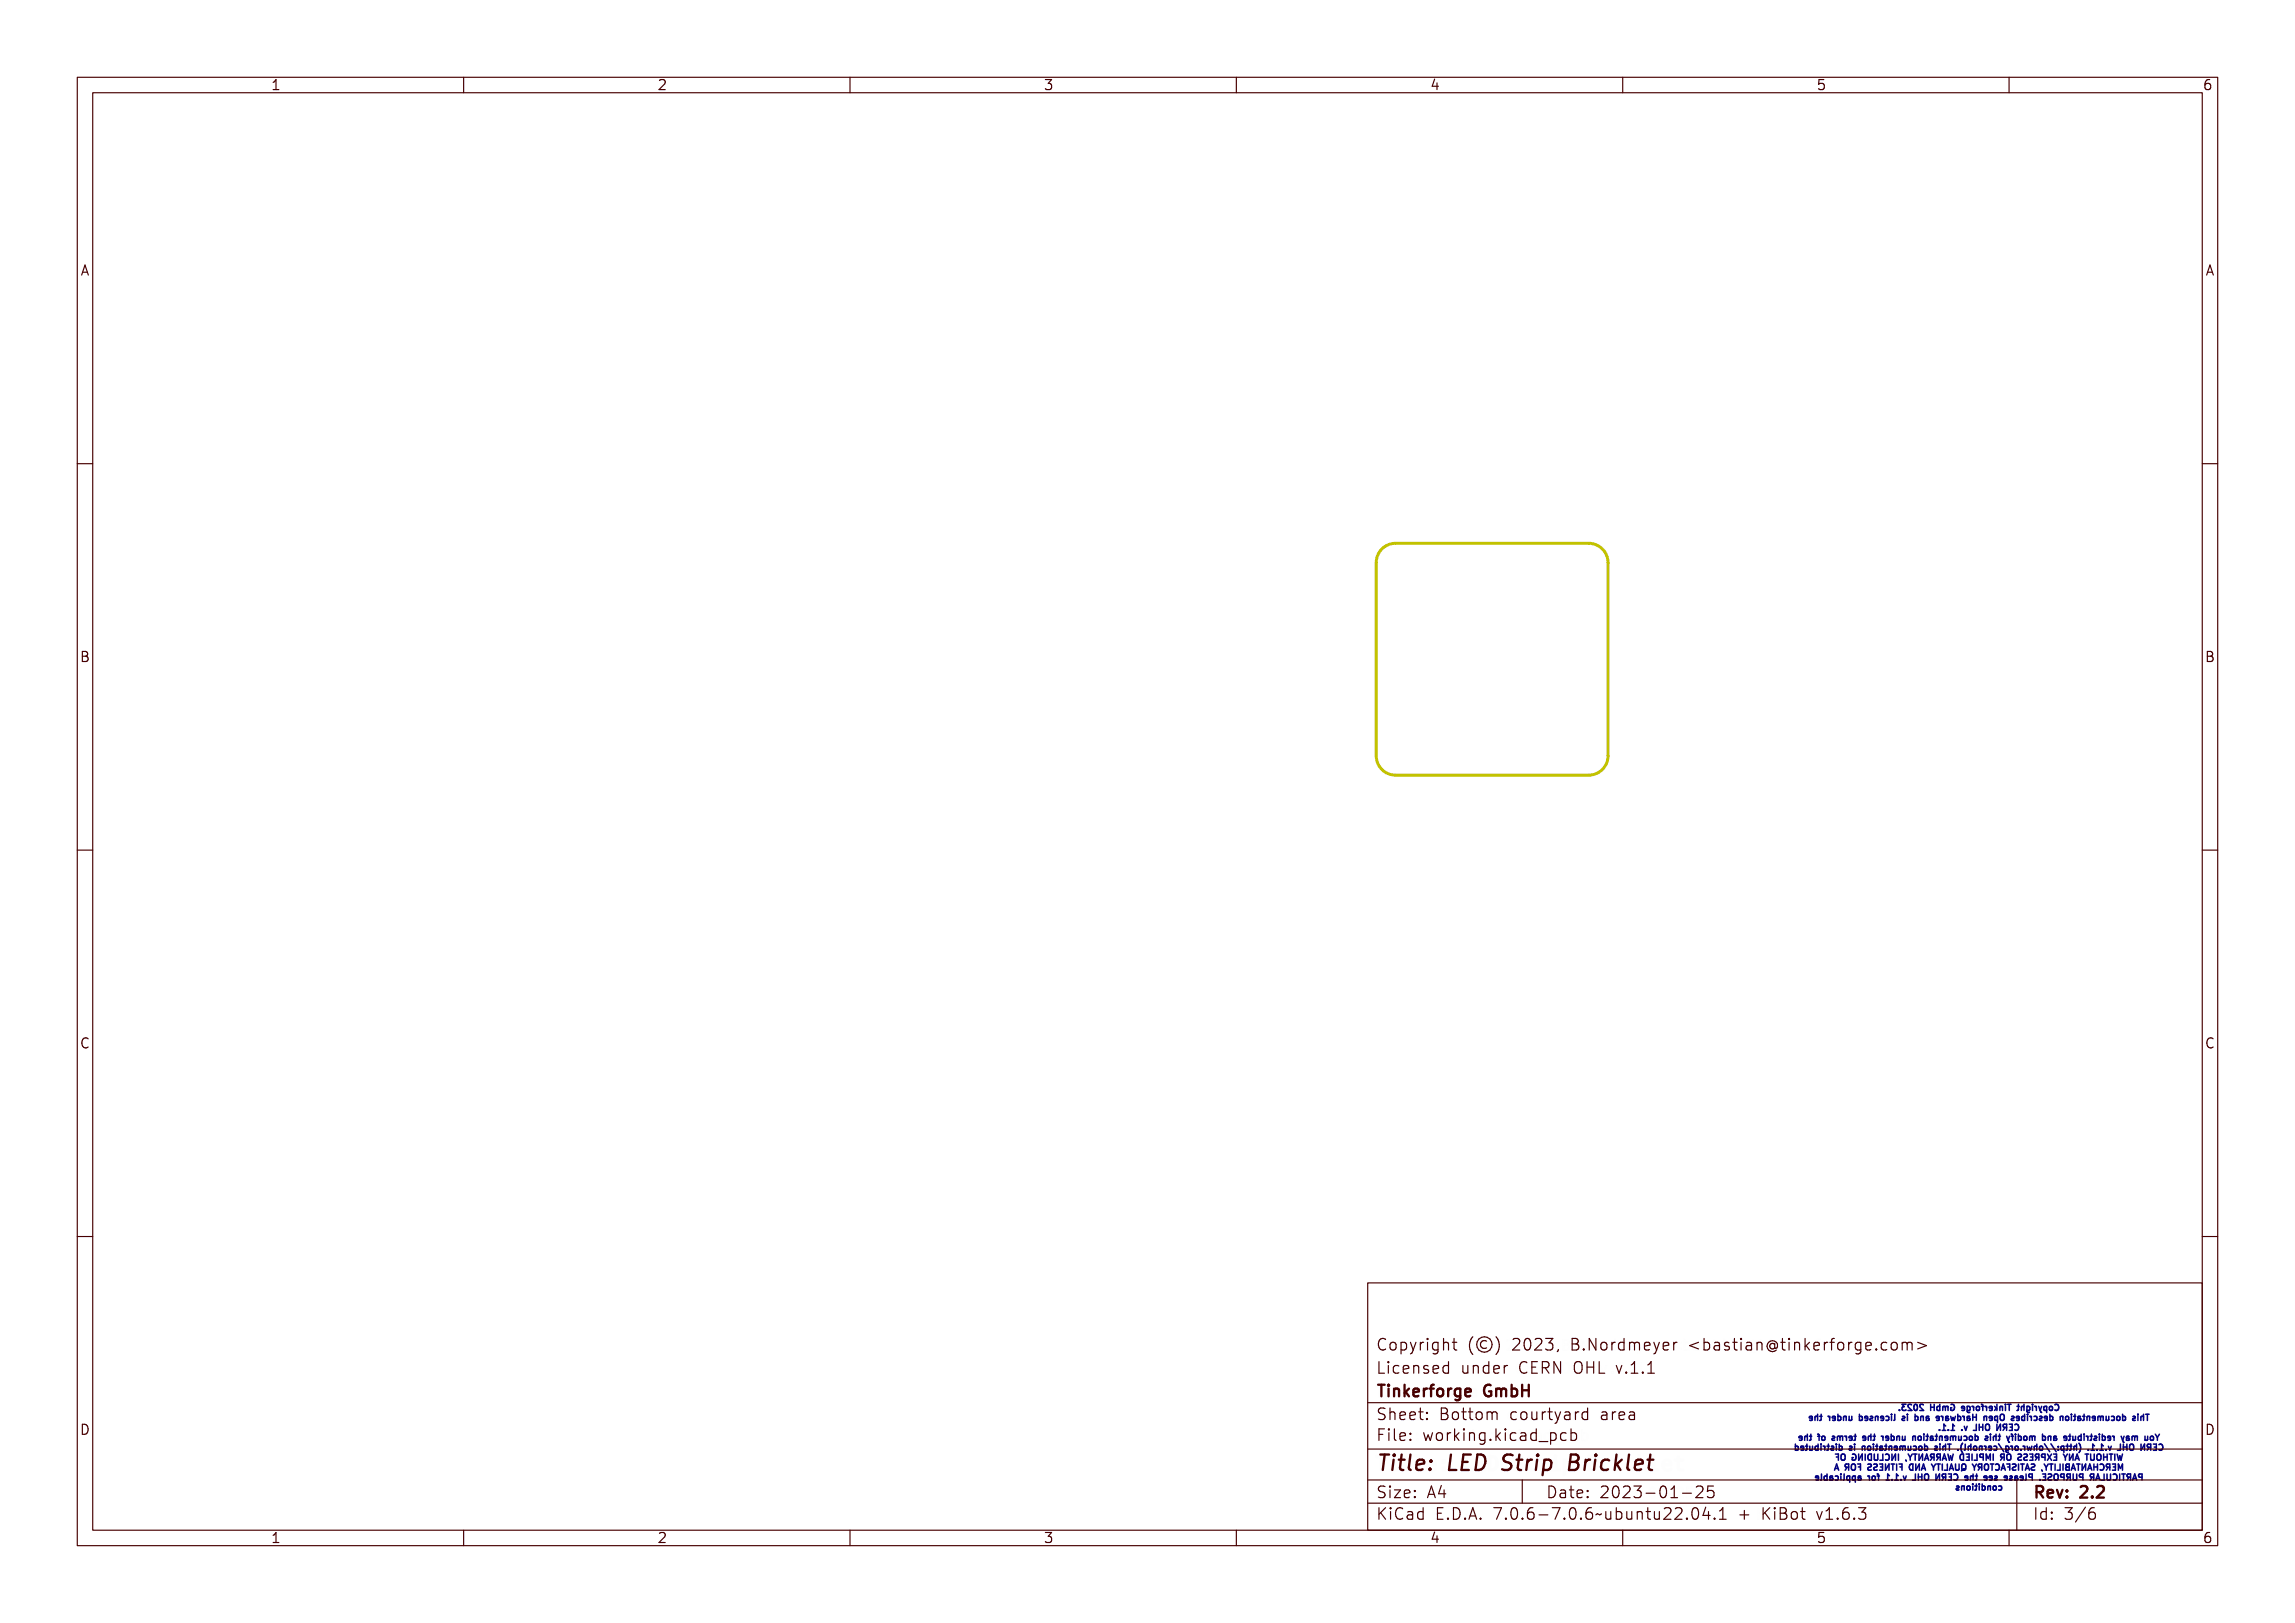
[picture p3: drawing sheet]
<svg xmlns="http://www.w3.org/2000/svg" width="297mm" height="210mm" viewBox="0 0 297 210" stroke-linecap="round" stroke-linejoin="round" font-family="sans-serif">
<defs><g id="words">
<text font-size="2.7" fill="#480000" x="178" y="190.3">Title: LED Strip Bricklet</text>
<g font-size="2" fill="#480000">
<text x="178" y="174.7">Copyright (©) 2023, B.Nordmeyer &lt;bastian@tinkerforge.com&gt;</text>
<text x="178" y="177.7">Licensed under CERN OHL v.1.1</text>
<text x="178" y="180.7">Tinkerforge GmbH</text>
<text x="178" y="183.7">Sheet: Bottom courtyard area</text>
<text x="178" y="186.5">File: working.kicad_pcb</text>
<text x="178" y="193.9">Size: A4</text>
<text x="178" y="196.6">KiCad E.D.A. 7.0.6-7.0.6~ubuntu22.04.1 + KiBot v1.6.3</text>
<text x="200" y="193.9">Date: 2023-01-25</text>
<text x="263" y="196.6">Id: 3/6</text>
<text x="263" y="193.9">Rev: 2.2</text>
</g>
<g font-size="1.7" fill="#480000">
<text x="35" y="11.7">1</text>
<text x="85" y="11.7">2</text>
<text x="135" y="11.7">3</text>
<text x="185" y="11.7">4</text>
<text x="235" y="11.7">5</text>
<text x="285" y="11.7">6</text>
<text x="10.5" y="35.7">A</text>
<text x="285.5" y="35.7">A</text>
<text x="10.5" y="85.6">B</text>
<text x="285.5" y="85.6">B</text>
<text x="10.5" y="135.7">C</text>
<text x="285.5" y="135.7">C</text>
<text x="10.5" y="185.6">D</text>
<text x="285.5" y="185.6">D</text>
<text x="35" y="199.7">1</text>
<text x="85" y="199.7">2</text>
<text x="135" y="199.7">3</text>
<text x="185" y="199.7">4</text>
<text x="235" y="199.7">5</text>
<text x="285" y="199.7">6</text>
</g>
<g font-size="1.1" fill="#000084">
<text x="234.3" y="183.8">This documentation describes Open Hardware and is licensed under the</text>
<text x="245.9" y="182.5">Copyright Tinkerforge GmbH 2023.</text>
<text x="251" y="185.1">CERN OHL v. 1.1.</text>
<text x="231.8" y="187.7">CERN OHL v.1.1. (http://ohwr.org/cernohl). This documentation is distributed</text>
<text x="232.7" y="186.4">You may redistribute and modify this documentation under the terms of the</text>
<text x="235.6" y="191.6">PARTICULAR PURPOSE. Please see the CERN OHL v.1.1 for applicable</text>
<text x="238.5" y="190.3">MERCHANTABILITY, SATISFACTORY QUALITY AND FITNESS FOR A</text>
<text x="239.1" y="189">WITHOUT ANY EXPRESS OR IMPLIED WARRANTY, INCLUDING OF</text>
<text x="252.9" y="192.9">conditions</text>
</g>
</g></defs>
<path d="M178.7 71.2a2.5 2.5 0 0 1 1.9-.9h25a2.5 2.5 0 0 1 2.5 2.5v25a2.5 2.5 0 0 1-2.5 2.5h-25a2.5 2.5 0 0 1-2.5-2.5v-25l.1-.6z" fill="none" stroke="#c2c200" stroke-width=".38"/>
<g fill="none" stroke="#000084" stroke-width=".2">
<path d="M231.9 187l.2-.1 .2 .1v.1l-.1-.1a.29 .29 0 0 0-.3 .3 .29 .29 0 0 0 .4 .3v.1a.36 .36 0 0 1-.4-.1 .36 .36 0 0 1 0-.5zM232.5 186.9h.5v.1h-.4v.2h.3v.1h-.3v.3h.4v.1h-.5zM232.7 185.6h.2l.1 .4 .2-.4h.1l-.2 .5v.3h-.1v-.3zM233.1 186.9h.2a.21 .21 0 0 1 .3 .2 .21 .21 0 0 1-.2 .2l.3 .4h-.1l-.3-.3h-.1v.3h-.1zM233.2 187h.1a.14 .14 0 0 1 .2 .1 .14 .14 0 0 1-.2 .2h-.1zM233.5 185.9a.28 .28 0 0 1 .4 .2 .28 .28 0 0 1-.4 .3zM233.6 186v-.1a.19 .19 0 0 1 .2 .2 .19 .19 0 0 1-.2 .2zM233.8 186.9h.1l.2 .7v-.7h.1v.8h-.1l-.2-.6v.6h-.1zM234.1 185.8h.1v.5h.1l.1-.1 .1-.4v.6v-.1a.19 .19 0 0 1-.3 .1 .19 .19 0 0 1-.1-.2zM234.3 183.1h.6h-.2v.7h-.1v-.7h-.3zM235.1 183h.1v.3a.19 .19 0 0 1 .2 0 .19 .19 0 0 1 .1 .2v.3h-.1v-.4l-.1-.1-.1 .1v.4h-.1zM235.1 187a.24 .24 0 0 1 .2-.1 .24 .24 0 0 1 .2 .2v.2a.31 .31 0 0 1-.2 .4l-.3-.2z"/>
<path d="M235.2 187a.33 .33 0 0 1 .3 .3 .33 .33 0 0 1-.2 .3l-.2-.1zM235.3 185.8l.5 .1 .1 .5h-.1l-.1-.5-.1 .5-.1-.5-.1 .5h-.1zM235.3 191.4l-.1 .1h-.2M235.3 191.1l-.1-.1-.2 .1v.1l.3 .1M235.7 186.9h.1v.3h.3v-.3h.1v.8h-.1v-.4h-.3v.4h-.1zM235.7 190.8h.2a.25 .25 0 0 1 .3 .3 .25 .25 0 0 1-.4 .2v.3h-.1zM235.7 183.3h.3v.5h.2h-.5h.2v-.5h-.2zM235.8 190.9h.1a.15 .15 0 0 1 .2 .1 .15 .15 0 0 1-.2 .2h-.1zM235.9 183h.1v.1h-.1zM236 185.9h.4l.1 .5h-.1v-.1a.2 .2 0 0 1-.3 .1 .2 .2 0 0 1-.1-.2 .2 .2 0 0 1 .2-.2h.2a.19 .19 0 0 0-.2-.1 .19 .19 0 0 0-.2 .1zM236.1 186.2l.2-.1a.13 .13 0 0 1 0 .2 .13 .13 0 0 1-.2 0zM236.4 186.9h.1v.7h.3v.1h-.4z"/>
<path d="M236.4 183.3h.4v.1l-.1-.1a.12 .12 0 0 0-.2 0 .12 .12 0 0 0 0 .2 .22 .22 0 0 1 .3 .2 .22 .22 0 0 1-.4 .1v-.1a.14 .14 0 0 0 .2 .1 .14 .14 0 0 0 .1-.2 .21 .21 0 0 1-.3-.1 .21 .21 0 0 1 0-.2zM236.5 190.8h.1l.3 .8h-.1l-.1-.2h-.3v.2h-.1zM236.6 190.9l.1 .4h-.2zM236.6 185.8h.1l.2 .5 .2-.5h.1l-.2 .5a.3 .3 0 0 1-.3 .3l.1-.2zM237 190.8h.2a.21 .21 0 0 1 .2 .1 .21 .21 0 0 1-.1 .3l.2 .4h-.1l-.2-.4h-.1v.4h-.1zM237.1 190.9h.1a.14 .14 0 0 1 .1 .1 .14 .14 0 0 1-.1 .2h-.1zM237.4 190.2l.3-.8 .2 .8M237.5 190h.4M237.5 190.8h.6v.1h-.2v.7h-.1v-.7h-.3zM237.6 187.1h.1l.1 .5 .2-.5h.1l-.2 .6h-.1zM237.6 188.5h.3M237.7 183.3l.1-.1 .2 .1v-.3h.1v.8h-.1h-.1a.29 .29 0 0 1-.3-.1 .29 .29 0 0 1 .1-.4z"/>
<path d="M237.7 183.4l.1-.1a.19 .19 0 0 1 .2 .3 .19 .19 0 0 1-.3 .1zM237.9 188.1v.8M238 185.8l.2 .1a.15 .15 0 0 1 .1-.1 .15 .15 0 0 1 .1 .1 .19 .19 0 0 0-.2 0 .19 .19 0 0 0-.1 .2v.3h-.1zM238.3 190.8h.4v.1h-.2v.6h.2v.1h-.4v-.1h.1v-.6h-.1zM238.3 188.3v.4a.27 .27 0 0 0 .2 .3 .27 .27 0 0 0 .3-.3M238.3 183.3a.28 .28 0 0 1 .4 .2 .28 .28 0 0 1-.4 .3zM238.4 183.4v-.1a.19 .19 0 0 1 .2 .3 .19 .19 0 0 1-.2 .1zM238.4 187.5h.2v.2h-.2zM238.5 189.5h.2l.1 .4 .1-.4h.2v.8h-.1v-.7l-.2 .4-.2-.4v.7h-.1zM238.6 185.9l.3-.1 .2 .3h-.5a.22 .22 0 0 0 .2 .3 .22 .22 0 0 0 .2-.1 .29 .29 0 0 1-.4 .1 .29 .29 0 0 1 0-.5zM238.7 185.9h.2l.1 .2h-.4zM238.7 188.3l.1 .1"/>
<path d="M238.9 187l.3-.1v.7h.2v.1h-.5v-.1h.2v-.6l-.2 .1zM239 190.9l.2-.1h.2v.1h-.1a.29 .29 0 0 0-.3 .3 .29 .29 0 0 0 .4 .2v.1a.36 .36 0 0 1-.5 0 .36 .36 0 0 1 0-.5zM239 183.3l.2-.1 .2 .1v.1a.21 .21 0 0 0-.3 0 .21 .21 0 0 0 0 .3 .21 .21 0 0 0 .3 0 .24 .24 0 0 1-.4 .2 .24 .24 0 0 1-.1-.4zM239.1 188.2h.1l.1 .6 .1-.4h.1l.1 .4 .1-.6h.1l-.2 .8h-.1l-.1-.5-.1 .5h-.1zM239.2 189.5h.5v.1h-.4v.2h.4v.1h-.4v.3h.4v.1h-.5zM239.3 185.9l.1-.1 .2 .1v-.3h.1v.8l-.1-.1-.1 .1a.29 .29 0 0 1-.3-.1 .29 .29 0 0 1 .1-.4zM239.3 186l.1-.1a.19 .19 0 0 1 .2 .2 .19 .19 0 0 1-.3 .2zM239.5 190.8h.1v.5a.14 .14 0 0 0 .2 .2 .14 .14 0 0 0 .1-.2v-.5h.1v.5a.25 .25 0 0 1-.2 .3 .25 .25 0 0 1-.3-.3zM239.5 183.3h.1l.1 .4 .1 .1 .1-.1v-.4h.1v.5l-.1-.1a.19 .19 0 0 1-.2 .1 .19 .19 0 0 1-.2-.2zM239.7 187.5h.1v.2h-.1zM239.8 189.5h.3a.21 .21 0 0 1 .2 .2 .21 .21 0 0 1-.1 .2l.2 .4h-.1l-.3-.3h-.1v.3h-.1zM239.9 188.2h.4v.1h-.2v.6h.2v.1h-.4v-.1h.1v-.6h-.1z"/>
<path d="M239.9 185.8h.2v.5h.2v.1h-.4v-.1h.1v-.4h-.1zM239.9 189.6h.2a.14 .14 0 0 1 .1 .1 .14 .14 0 0 1-.1 .2h-.2zM240 185.6h.1v.1h-.1zM240.1 183.3h.5l.1 .5h-.1l-.1-.5v.5h-.1l-.1-.5-.1 .5h-.1zM240.2 190.8h.1v.7h.4v.1h-.5zM240.2 187l.3-.1v.7h.2v.1h-.5v-.1h.2v-.6l-.2 .1zM240.4 188.2h.6v.1h-.2v.7h-.1v-.7h-.3zM240.6 189.6l.2-.1h.2v.1h-.1a.29 .29 0 0 0-.3 .3 .29 .29 0 0 0 .4 .2v.1a.36 .36 0 0 1-.5 0 .36 .36 0 0 1 0-.5zM240.6 185.9h.3h-.1a.12 .12 0 0 0-.1 0 .12 .12 0 0 0-.1 .1 .22 .22 0 0 1 .3 .3 .22 .22 0 0 1-.3 .1v-.1a.14 .14 0 0 0 .1 .1 .14 .14 0 0 0 .1-.2 .21 .21 0 0 1-.2-.1 .21 .21 0 0 1 0-.2zM240.9 183.3h.3l.1 .2-.4 .1a.22 .22 0 0 0 .1 .2 .22 .22 0 0 0 .3-.1 .29 .29 0 0 1-.5 .1 .29 .29 0 0 1 .1-.5zM240.9 183.4l.2-.1 .1 .2h-.3zM241 187.5h.1v.2h-.1z"/>
<path d="M241 190.8h.1l.2 .8h-.1v-.2h-.3v.2h-.2zM241 190.9l.2 .4h-.3zM241.1 188.2h.1v.3h.3v-.3h.1v.8h-.1v-.4h-.3v.4h-.1zM241.1 189.5h.1v.3h.3v-.3h.1v.8h-.1v-.4h-.3v.4h-.1zM241.3 185.7h.1v.1h.2v.1h-.2v.4h.2v.1h-.3v-.5h-.2v-.1h.2zM241.4 190.8h.3a.21 .21 0 0 1 .2 .1 .21 .21 0 0 1-.1 .3l.2 .4h-.1l-.3-.4h-.1v.4h-.1zM241.5 183.3h.1a.19 .19 0 0 1 .2 0 .19 .19 0 0 1 .1 .2v.3h-.1v-.4l-.1-.1-.1 .1v.4h-.1zM241.5 190.9h.2a.14 .14 0 0 1 .1 .1 .14 .14 0 0 1-.1 .2h-.2zM241.8 188.3a.24 .24 0 0 1 .3-.1 .24 .24 0 0 1 .2 .2v.2a.31 .31 0 0 1-.3 .4l-.2-.2zM241.9 185.8l.1 .1a.15 .15 0 0 1 .2-.1 .15 .15 0 0 1 .1 .1 .19 .19 0 0 0-.2 0 .19 .19 0 0 0-.1 .2v.3h-.1zM241.9 188.3a.33 .33 0 0 1 .3 .3 .33 .33 0 0 1-.2 .3l-.1-.2zM241.9 189.5h.2l.2 .8h-.1l-.1-.2h-.2l-.1 .2h-.1z"/>
<path d="M242 189.6l.1 .4h-.2zM242.2 183.1h.1v.2h.2h-.2v.4l.2 .1h-.2l-.1-.5h-.1h.1zM242.4 186.9h.1a.91 .91 0 0 0 0 .9 .65 .65 0 0 1-.1-.9zM242.4 189.5h.1l.3 .6v-.6h.1v.8h-.1l-.3-.7v.7h-.1zM242.4 188.2h.1v.5a.14 .14 0 0 0 .1 .2 .14 .14 0 0 0 .2-.2v-.5h.1v.5a.25 .25 0 0 1-.3 .3 .25 .25 0 0 1-.2-.3zM242.5 185.8h.2v.5h.2v.1h-.5v-.1h.2v-.4h-.1zM242.6 185.6h.1v.1h-.1zM242.7 186.9h.1v.3a.19 .19 0 0 1 .3-.1 .19 .19 0 0 1 .1 .2v.4h-.1v-.4l-.1-.1-.1 .1-.1 .4h-.1zM242.8 190.8h.2a.25 .25 0 0 1 .2 .3 .25 .25 0 0 1-.3 .2v.3h-.1zM242.8 183.3h.4v.5h-.1v-.1a.2 .2 0 0 1-.3 .1 .2 .2 0 0 1-.1-.2 .2 .2 0 0 1 .3-.1h.1a.19 .19 0 0 0-.1-.2 .19 .19 0 0 0-.2 .1zM242.9 183.6l.1-.1a.15 .15 0 0 1 0 .3 .13 .13 0 0 1-.2-.1zM242.9 190.9h.1a.15 .15 0 0 1 .1 .1 .15 .15 0 0 1-.1 .2h-.1z"/>
<path d="M243 188.2h.6v.1h-.3v.7h-.1v-.7h-.2zM243 189.5h.6v.1h-.3v.7h-.1v-.7h-.2zM243.1 185.6h.1v.3a.25 .25 0 0 1 .3 .2 .25 .25 0 0 1-.3 .2l-.1 .1zM243.2 186v-.1a.19 .19 0 0 1 .2 .2 .19 .19 0 0 1-.2 .2zM243.4 190.8h.1v.5a.14 .14 0 0 0 .1 .2 .14 .14 0 0 0 .1-.2v-.5h.2v.5a.25 .25 0 0 1-.3 .3 .25 .25 0 0 1-.2-.3zM243.5 183.1h.1v.2h.2h-.2v.4l.2 .1h-.2l-.1-.5h-.1h.1zM243.5 187h.1v.1h.2v.1h-.2v.4l.2 .1h-.2l-.1-.5h-.1v-.1h.1zM243.7 185.8h.1v.5h.1l.2-.1v-.4h.1v.6l-.1-.1a.19 .19 0 0 1-.3 .1 .19 .19 0 0 1-.1-.2zM243.9 189.5h.1l.2 .8h-.1v-.2h-.3l-.1 .2h-.1zM243.9 189.6l.1 .4h-.2zM244 190.8h.2a.21 .21 0 0 1 .3 .1 .21 .21 0 0 1-.2 .3l.3 .4h-.1l-.3-.4h-.1v.4h-.1zM244.1 183.3h.2v.5h.2h-.5h.2v-.5h-.1z"/>
<path d="M244.1 190.9h.1a.14 .14 0 0 1 .2 .1 .14 .14 0 0 1-.2 .2h-.1zM244.2 187h.1v.1h.2v.1h-.2v.4l.2 .1h-.3v-.5h-.2v-.1h.2zM244.2 183h.1v.1h-.1zM244.3 189.5h.3a.19 .19 0 0 1 .2 .1 .19 .19 0 0 1-.1 .3 .21 .21 0 0 1 .1 .2 .21 .21 0 0 1-.2 .2h-.3zM244.4 189.9h.2a.14 .14 0 0 1 .1 .1 .14 .14 0 0 1-.1 .2h-.2zM244.4 189.6h.2a.12 .12 0 0 1 .1 .1 .12 .12 0 0 1-.1 .1h-.2zM244.5 185.7h.1v.1h.2v.1h-.2v.4h.2v.1h-.3v-.5h-.2v-.1h.2zM244.5 188.2h.1l.3 .8h-.1l-.1-.2h-.3v.2h-.1zM244.6 188.3l.1 .4h-.2zM244.7 187.1l.1 .1a.25 .25 0 0 1 .3 .2 .25 .25 0 0 1-.3 .2v.3h-.1zM244.7 190.8h.2a.25 .25 0 0 1 .3 .3 .25 .25 0 0 1-.4 .2v.3h-.1zM244.7 183.3a.28 .28 0 0 1 .4 .2 .28 .28 0 0 1-.4 .3z"/>
<path d="M244.8 190.9h.1a.15 .15 0 0 1 .2 .1 .15 .15 0 0 1-.2 .2h-.1zM244.8 183.4v-.1a.19 .19 0 0 1 .2 .3 .19 .19 0 0 1-.2 .1zM244.8 187.2a.19 .19 0 0 1 .2 .2 .19 .19 0 0 1-.2 .2zM245 188.2h.1l.3 .7v-.7h.1v.8h-.2l-.2-.7v.7h-.1zM245 189.5h.4v.1h-.1v.6h.1v.1h-.4v-.1h.2v-.6h-.2zM245 185.9l.3-.1 .2 .3h-.4a.22 .22 0 0 0 .1 .3 .22 .22 0 0 0 .2-.1 .29 .29 0 0 1-.4 .1 .29 .29 0 0 1 0-.5zM245.1 185.9h.2l.1 .2h-.3zM245.3 183.3h.1a.19 .19 0 0 1 .2 0 .19 .19 0 0 1 .2 .2v.3h-.1v-.4l-.2-.1-.1 .1v.4h-.1zM245.3 190.9a.24 .24 0 0 1 .3-.1 .24 .24 0 0 1 .2 .2v.2a.31 .31 0 0 1-.3 .4l-.2-.2zM245.5 190.9a.33 .33 0 0 1 .2 .3 .33 .33 0 0 1-.2 .3l-.1-.2zM245.5 187.1h.1v.2h-.1zM245.5 187.5h.1v.2h-.1z"/>
<path d="M245.5 188.2h.2l.2 .4 .1-.4h.2l-.3 .4v.4h-.1v-.4zM245.6 189.5h.1v.7h.4v.1h-.5zM246 190.8h.2h.2l-.1 .1a.16 .16 0 0 0-.2-.1 .16 .16 0 0 0-.1 .2 .16 .16 0 0 0 .2 .1 .24 .24 0 0 1 .1 .4 .24 .24 0 0 1-.4-.1 .18 .18 0 0 0 .3 .1 .18 .18 0 0 0 0-.3 .25 .25 0 0 1-.2-.1 .25 .25 0 0 1 0-.3zM246 181.9l.2-.1h.2v.1h-.1a.29 .29 0 0 0-.3 .3 .29 .29 0 0 0 .4 .2v.1a.36 .36 0 0 1-.4-.1 .36 .36 0 0 1-.1-.4zM246.3 189.5h.4v.1h-.2v.6h.2v.1h-.4v-.1h.1v-.6h-.1zM246.3 185.9h.4v.5h-.1v-.1a.2 .2 0 0 1-.2 .1 .2 .2 0 0 1-.2-.2 .2 .2 0 0 1 .3-.2h.1a.19 .19 0 0 0-.1-.1 .19 .19 0 0 0-.2 .1zM246.3 186.9h.1l-.4 .9h-.1zM246.4 186.2l.1-.1a.13 .13 0 0 1 0 .2 .13 .13 0 0 1-.2 0zM246.6 190.8h.5v.1h-.4v.2h.3v.1h-.3v.3h.4v.1h-.5zM246.6 183.3l.2-.1 .1 .1v-.3h.1v.8h-.1a.29 .29 0 0 1-.4-.1 .29 .29 0 0 1 .1-.4zM246.6 182a.29 .29 0 0 1 .5 .3 .28 .28 0 0 1-.5 .2zM246.7 183.4v-.1a.19 .19 0 0 1 .2 .3 .19 .19 0 0 1-.2 .1z"/>
<path d="M246.7 182.1v-.1a.21 .21 0 0 1 .3 .3 .19 .19 0 0 1-.3 .1zM246.8 189.5h.6v.1h-.2v.7h-.1v-.7h-.3zM246.9 185.8h.1v.1a.19 .19 0 0 1 .2-.1 .19 .19 0 0 1 .2 .3v.3h-.1v-.4l-.2-.1-.1 .1v.4h-.1zM246.9 188.2h.5v.1h-.4v.2h.4v.1h-.4v.3h.4v.1h-.5zM247 186.9h.1l-.5 .9h-.1zM247.2 182h.1a.25 .25 0 0 1 .4 .3 .25 .25 0 0 1-.4 .2v.3h-.1zM247.3 187.2a.28 .28 0 0 1 .4 .2 .28 .28 0 0 1-.4 .2zM247.3 183.3h.3l.1 .2-.4 .1a.22 .22 0 0 0 .1 .2 .22 .22 0 0 0 .3-.1 .29 .29 0 0 1-.5 .1 .29 .29 0 0 1 .1-.5zM247.3 187.2h.1a.19 .19 0 0 1 .2 .2 .19 .19 0 0 1-.3 .2zM247.4 183.4l.1-.1 .1 .2h-.3zM247.4 182.1v-.1a.19 .19 0 0 1 .2 .3 .19 .19 0 0 1-.2 .1zM247.4 191.4h.1v.2h-.1z"/>
<path d="M247.5 189.5h.1l.2 .3 .2-.3h.1l-.3 .4v.4h-.1v-.4zM247.5 188.2h.1l.2 .3 .2-.3h.1l-.3 .4 .3 .4h-.1l-.2-.3-.2 .3h-.1l.2-.4zM247.6 185.9l.1-.1 .2 .1v-.3h.1v.8l-.1-.1-.1 .1a.29 .29 0 0 1-.3-.1 .29 .29 0 0 1 .1-.4zM247.7 186v-.1a.19 .19 0 0 1 .2 .2 .19 .19 0 0 1-.2 .2zM247.8 182h.1l.2 .4 .2-.4h.1l-.2 .4a.3 .3 0 0 1-.3 .4l.2-.3zM247.9 186.9h.1v.3a.19 .19 0 0 1 .2-.1 .19 .19 0 0 1 .1 .2v.4h-.1v-.4l-.1-.1-.1 .1v.4h-.1zM247.9 183.3h.4v.1l-.1-.1a.12 .12 0 0 0-.2 0 .12 .12 0 0 0 0 .2 .22 .22 0 0 1 .3 .2 .22 .22 0 0 1-.4 .1v-.1a.14 .14 0 0 0 .2 .1 .14 .14 0 0 0 .1-.2 .21 .21 0 0 1-.3-.1 .21 .21 0 0 1 0-.2zM248.2 188.2h.2a.25 .25 0 0 1 .3 .3 .25 .25 0 0 1-.4 .2v.3h-.1zM248.3 188.3h.1a.15 .15 0 0 1 .2 .1 .15 .15 0 0 1-.2 .2h-.1zM248.4 190.1h.1v.1l-.2 .2zM248.4 187.1h.1l.1 .5 .1-.3h.1l.1 .3 .1-.5h.1l-.2 .6h-.1l-.1-.3-.1 .3zM248.5 190.8h.2a.25 .25 0 0 1 .3 .3 .25 .25 0 0 1-.4 .2v.3h-.1z"/>
<path d="M248.6 183.3l.2-.1 .2 .1v.1a.21 .21 0 0 0-.3 0 .21 .21 0 0 0 0 .3 .21 .21 0 0 0 .3 0 .24 .24 0 0 1-.3 .2 .24 .24 0 0 1-.2-.4zM248.6 182h.1a.15 .15 0 0 1 .2-.1 .15 .15 0 0 1 .1 .2 .19 .19 0 0 0-.2 0 .19 .19 0 0 0-.1 .2v.2h-.1zM248.6 190.9h.1a.15 .15 0 0 1 .2 .1 .15 .15 0 0 1-.2 .2h-.1zM248.8 185.8l.5 .1v.5h-.1v-.5l-.1 .5h-.1l-.1-.5v.5h-.1zM248.8 188.2h.2a.21 .21 0 0 1 .3 .2 .21 .21 0 0 1-.2 .2l.3 .4h-.1l-.3-.3h-.1v.3h-.1zM248.9 188.3h.1a.14 .14 0 0 1 .2 .1 .14 .14 0 0 1-.2 .2h-.1zM249.1 190.7h.3v.7l.2 .1v.1l-.3-.1v-.7h-.2zM249.2 182h.2v.5h.2h-.5h.2v-.5h-.1zM249.2 183.3h.2a.15 .15 0 0 1 .1-.1 .15 .15 0 0 1 .2 .2 .19 .19 0 0 0-.3 0 .19 .19 0 0 0-.1 .1v.3h-.1zM249.2 187.1l.2 .1a.15 .15 0 0 1 .1-.1 .15 .15 0 0 1 .2 .1 .19 .19 0 0 0-.3 0 .19 .19 0 0 0-.1 .2v.3h-.1zM249.3 181.7h.1v.2h-.1zM249.5 188.2h.4v.1h-.3v.2h.3v.1h-.3v.3h.3v.1h-.4z"/>
<path d="M249.5 185.9a.28 .28 0 0 1 .4 .2 .28 .28 0 0 1-.4 .3zM249.5 189.5h.2h.2v.1a.16 .16 0 0 0-.2-.1 .16 .16 0 0 0-.1 .2 .16 .16 0 0 0 .1 .1 .24 .24 0 0 1 .2 .4 .24 .24 0 0 1-.4-.1 .18 .18 0 0 0 .2 .1 .18 .18 0 0 0 .1-.2 .25 .25 0 0 1-.3-.2 .25 .25 0 0 1 0-.3zM249.6 186v-.1a.19 .19 0 0 1 .2 .2 .19 .19 0 0 1-.2 .2zM249.8 182h.4v.5a.22 .22 0 0 1-.1 .3 .22 .22 0 0 1-.3-.1 .19 .19 0 0 0 .3 0 .19 .19 0 0 0 0-.2 .29 .29 0 0 1-.3-.1 .29 .29 0 0 1 0-.4zM249.8 183.3h.3v.5h.2h-.5h.2v-.5h-.2zM249.8 191.1l.3-.1 .2 .3h-.4a.22 .22 0 0 0 .1 .2 .22 .22 0 0 0 .3-.1 .29 .29 0 0 1-.5 .1 .29 .29 0 0 1 0-.4zM249.9 182.1v-.1a.19 .19 0 0 1 .2 .3 .19 .19 0 0 1-.2 .1zM249.9 191.1h.2l.1 .1h-.3zM250 187.5h.1v.2h-.1zM250 183h.1v.1h-.1zM250.1 185.9l.2-.1 .2 .1v-.3h.1v.8l-.1-.1-.1 .1a.29 .29 0 0 1-.3-.1 .29 .29 0 0 1 0-.4zM250.2 188.3l.2-.1h.1v.1a.16 .16 0 0 0-.2-.1 .16 .16 0 0 0-.1 .2 .16 .16 0 0 0 .2 .1 .25 .25 0 0 1 .1 .5 .24 .24 0 0 1-.4-.2 .18 .18 0 0 0 .3 .1 .18 .18 0 0 0 0-.2 .25 .25 0 0 1-.3-.1 .25 .25 0 0 1 .1-.3z"/>
<path d="M250.2 186l.1-.1a.19 .19 0 0 1 .2 .2 .19 .19 0 0 1-.3 .2zM250.3 189.5h.1l.2 .8h-.1v-.2h-.3l-.1 .2h-.1zM250.3 189.6l.1 .4h-.2zM250.4 181.7h.1v.4a.19 .19 0 0 1 .3-.1 .19 .19 0 0 1 .1 .2v.3h-.1v-.4l-.1-.1-.2 .1v.4h-.1zM250.4 183h.1v.3a.25 .25 0 0 1 .4 .2 .25 .25 0 0 1-.4 .3h-.1zM250.4 191l.4 .1 .1 .5h-.1v-.1a.2 .2 0 0 1-.3 .1 .2 .2 0 0 1-.1-.3 .2 .2 0 0 1 .3-.1h.1a.19 .19 0 0 0-.2-.2 .19 .19 0 0 0-.2 .1zM250.5 187.2a.28 .28 0 0 1 .4 .2 .28 .28 0 0 1-.4 .2zM250.5 191.3h.2a.13 .13 0 0 1 0 .2 .13 .13 0 0 1-.2-.1zM250.5 187.2h.1a.19 .19 0 0 1 .2 .2 .19 .19 0 0 1-.3 .2zM250.6 183.4v-.1a.19 .19 0 0 1 .2 .3 .19 .19 0 0 1-.2 .1zM250.7 189.5h.6v.1h-.3v.7h-.1v-.7h-.2zM250.8 185.8h.2v.5h.2v.1h-.4v-.1h.1v-.4h-.1z"/>
<path d="M250.8 188.3l.2-.1h.2l-.1 .1a.16 .16 0 0 0-.2-.1 .16 .16 0 0 0-.1 .2 .16 .16 0 0 0 .2 .1 .27 .27 0 0 1 .2 .5 .27 .27 0 0 1-.5-.2 .18 .18 0 0 0 .3 .1 .18 .18 0 0 0 .1-.2 .25 .25 0 0 1-.3-.1 .25 .25 0 0 1 0-.3zM250.9 185.6h.1v.1h-.1zM251.1 183.3h.3l.2 .2-.5 .1a.22 .22 0 0 0 .2 .2 .22 .22 0 0 0 .2-.1 .29 .29 0 0 1-.4 .1 .29 .29 0 0 1 0-.5zM251.1 184.4l.3-.1 .1 .1v.1v-.1a.29 .29 0 0 0-.4 .4 .29 .29 0 0 0 .4 .2v.1a.36 .36 0 0 1-.4-.1 .36 .36 0 0 1 0-.4zM251.1 191h.4v.1h-.1a.12 .12 0 0 0-.2-.1 .12 .12 0 0 0 0 .2 .22 .22 0 0 1 .3 .2 .22 .22 0 0 1-.4 .2v-.1a.14 .14 0 0 0 .2 0 .14 .14 0 0 0 .1-.2 .21 .21 0 0 1-.3 0 .21 .21 0 0 1 0-.3zM251.2 187.1l.1 .1a.15 .15 0 0 1 .2-.1 .15 .15 0 0 1 .1 .1 .19 .19 0 0 0-.2 0 .19 .19 0 0 0-.1 .2v.3h-.1zM251.2 183.4l.2-.1 .1 .2h-.4zM251.2 181.8h.1v.2h.2h-.2v.4l.2 .1h-.3v-.5h-.2h.2zM251.4 185.8h.2l.1-.2h.1v.1h-.1v.1h.1v.1h-.1v.5h-.1v-.5h-.2zM251.4 189.5h.4v.1h-.1v.6h.1v.1h-.4v-.1h.2v-.6h-.2zM251.7 184.3h.5v.1h-.4v.3h.4v.1h-.4v.2h.4v.1h-.5zM251.7 187.2l.5-.1v.6a.22 .22 0 0 1-.2 .2 .22 .22 0 0 1-.3-.1 .19 .19 0 0 0 .3 0 .19 .19 0 0 0 .1-.2l-.1 .1a.29 .29 0 0 1-.3-.2 .29 .29 0 0 1 0-.3z"/>
<path d="M251.8 191.1l.3-.1 .1 .3h-.4a.22 .22 0 0 0 .1 .2 .22 .22 0 0 0 .3-.1 .29 .29 0 0 1-.5 .1 .29 .29 0 0 1 .1-.4zM251.8 183.3h.3v.1l-.1-.1a.12 .12 0 0 0-.1 0 .12 .12 0 0 0 0 .2 .22 .22 0 0 1 .2 .2 .22 .22 0 0 1-.3 .1v-.1a.14 .14 0 0 0 .2 .1 .14 .14 0 0 0 0-.2 .21 .21 0 0 1-.2-.1 .21 .21 0 0 1 0-.2zM251.8 187.2h.1a.19 .19 0 0 1 .2 .2 .19 .19 0 0 1-.3 .2zM251.8 191.1h.2l.1 .1h-.3zM252 185.8h.1l.2 .5 .1-.5h.1l-.1 .5a.3 .3 0 0 1-.4 .3l.2-.2zM252.1 188.3a.24 .24 0 0 1 .2-.1 .24 .24 0 0 1 .2 .2v.2a.31 .31 0 0 1-.2 .4l-.3-.2zM252.1 189.5h.2h.2l-.1 .1a.16 .16 0 0 0-.2-.1 .16 .16 0 0 0-.1 .2 .16 .16 0 0 0 .2 .1 .24 .24 0 0 1 .1 .4 .24 .24 0 0 1-.4-.1 .18 .18 0 0 0 .3 .1 .18 .18 0 0 0 0-.2 .25 .25 0 0 1-.2-.2 .25 .25 0 0 1 0-.3zM252.2 188.3a.33 .33 0 0 1 .2 .3 .33 .33 0 0 1-.1 .3l-.2-.2zM252.3 181.8h.6v.1h-.3v.6h-.1v-.6h-.2zM252.3 184.3h.3a.21 .21 0 0 1 .2 .2 .21 .21 0 0 1-.1 .3l.2 .3h-.1l-.3-.3h-.1v.3h-.1zM252.4 184.4h.2a.14 .14 0 0 1 .1 .2 .14 .14 0 0 1-.1 .1h-.2zM252.7 188.2h.2a.21 .21 0 0 1 .2 .2 .21 .21 0 0 1-.1 .2l.2 .4h-.1l-.2-.3h-.1v.3h-.1z"/>
<path d="M252.7 189.5h.5v.1h-.4v.2h.3v.1h-.3v.4h-.1zM252.7 186.9h.1l-.4 .9h-.1zM252.8 188.3h.1a.14 .14 0 0 1 .1 .1 .14 .14 0 0 1-.1 .2h-.1zM253 184.3h.1l.3 .7v-.7h.1v.8h-.2l-.2-.6v.6h-.1zM253 183.1a.24 .24 0 0 1 .3 0 .24 .24 0 0 1 .2 .2v.3a.24 .24 0 0 1-.3 .3 .24 .24 0 0 1-.2-.3zM253 182h.3v.5h.2h-.5h.2v-.5h-.2zM253.1 191h.3v.1h-.1a.12 .12 0 0 0-.1-.1 .12 .12 0 0 0-.1 .2 .22 .22 0 0 1 .3 .2 .22 .22 0 0 1-.3 .2v-.1a.14 .14 0 0 0 .1 0 .14 .14 0 0 0 .1-.2 .21 .21 0 0 1-.2 0 .21 .21 0 0 1 0-.3zM253.1 187.2l.2-.1h.2v.1a.21 .21 0 0 0-.3 .1 .21 .21 0 0 0 0 .3 .21 .21 0 0 0 .3 0 .24 .24 0 0 1-.4 .1 .24 .24 0 0 1-.1-.3zM253.1 192.3h.2h.2v.1a.21 .21 0 0 0-.3 0 .21 .21 0 0 0 0 .3 .21 .21 0 0 0 .3 0 .24 .24 0 0 1-.4 .2 .24 .24 0 0 1-.1-.3zM253.2 183.1a.33 .33 0 0 1 .2 .3 .33 .33 0 0 1-.2 .4l-.1-.2zM253.2 181.7h.1v.2h-.1zM253.4 185.7h.1v.1h.3v.1h-.3v.4h.3v.1h-.3l-.1-.5h-.1v-.1h.1z"/>
<path d="M253.5 189.5h.1l.2 .8h-.1v-.2h-.3l-.1 .2h-.1zM253.5 189.6l.1 .4h-.2zM253.6 182h.1v.1a.19 .19 0 0 1 .3-.1 .19 .19 0 0 1 .1 .2v.3h-.1v-.4l-.1-.1-.2 .1v.4h-.1zM253.6 183.3h.1a.25 .25 0 0 1 .4 .2 .25 .25 0 0 1-.4 .3v.3h-.1zM253.7 192.3a.28 .28 0 0 1 .4 .3 .28 .28 0 0 1-.4 .2zM253.7 187.2l.3-.1 .1 .3h-.4a.22 .22 0 0 0 .2 .2 .22 .22 0 0 0 .2 0 .29 .29 0 0 1-.5 0 .29 .29 0 0 1 .1-.4zM253.7 191.1l.3-.1 .1 .3h-.4a.22 .22 0 0 0 .2 .2 .22 .22 0 0 0 .2-.1 .29 .29 0 0 1-.5 .1 .29 .29 0 0 1 .1-.4zM253.7 192.4h.1a.19 .19 0 0 1 .2 .2 .19 .19 0 0 1-.3 .1zM253.8 187.2h.1l.1 .2h-.3zM253.8 191.1h.1l.1 .1h-.3zM253.8 183.4v-.1a.19 .19 0 0 1 .2 .3 .19 .19 0 0 1-.2 .1zM254 185.6h.1v.3a.19 .19 0 0 1 .2-.1 .19 .19 0 0 1 .1 .3v.3h-.1v-.4l-.1-.1-.1 .1v.4h-.1z"/>
<path d="M254 188.2h.4v.1h-.2v.6h.2v.1h-.4v-.1h.1v-.6h-.1zM254 189.6l.2-.1h.2v.1h-.1a.29 .29 0 0 0-.3 .3 .29 .29 0 0 0 .4 .2v.1a.36 .36 0 0 1-.4 0 .36 .36 0 0 1 0-.5zM254.3 192.3h.1v.1a.19 .19 0 0 1 .2-.1 .19 .19 0 0 1 .1 .2v.4h-.1v-.5l-.1-.1-.1 .1v.5h-.1zM254.3 181.7h.1v.5l.4-.2-.3 .2 .3 .3h-.1l-.2-.3-.1 .3h-.1zM254.3 184.4a.24 .24 0 0 1 .3-.1 .24 .24 0 0 1 .1 .3l.1 .1a.31 .31 0 0 1-.3 .4l-.2-.2zM254.3 183.3h.3l.2 .2-.5 .1a.22 .22 0 0 0 .2 .2 .22 .22 0 0 0 .2-.1 .29 .29 0 0 1-.4 .1 .29 .29 0 0 1 0-.5zM254.3 191.1l.3-.1 .2 .3h-.5a.22 .22 0 0 0 .2 .2 .22 .22 0 0 0 .2-.1 .29 .29 0 0 1-.4 .1 .29 .29 0 0 1 0-.4zM254.4 187.1l.1 .1a.15 .15 0 0 1 .2-.1 .15 .15 0 0 1 .1 .1 .19 .19 0 0 0-.2 0 .19 .19 0 0 0-.1 .2v.3h-.1zM254.4 183.4l.2-.1 .1 .2h-.4zM254.4 191.1h.2l.1 .1h-.4zM254.4 184.4a.33 .33 0 0 1 .3 .3 .33 .33 0 0 1-.2 .4l-.1-.2zM254.5 189.5h.6v.1h-.2v.7h-.1v-.7h-.3z"/>
<path d="M254.5 188.2h.2l.1 .4 .2-.4h.1v.8h-.1v-.7l-.1 .4h-.1l-.2-.4v.7h-.1zM254.6 185.8h.3v.5h.2v.1h-.5v-.1h.2v-.4h-.2zM254.8 185.6h.1v.1h-.1zM254.9 184.3h.1v.4h.3v-.4h.1v.8h-.1v-.3h-.3v.3h-.1zM254.9 183.3h.1a.19 .19 0 0 1 .3 0 .19 .19 0 0 1 .1 .2v.3h-.1v-.4l-.1-.1-.2 .1v.4h-.1zM254.9 187.1h.1v.1a.19 .19 0 0 1 .3-.1 .19 .19 0 0 1 .1 .2v.4h-.1v-.4l-.1-.1-.2 .1v.4h-.1zM254.9 192.3h.2h.2v-.3h.1v.9l-.1-.1h-.1a.29 .29 0 0 1-.3-.1 .29 .29 0 0 1 0-.4zM255 182h.3l.1 .2-.4 .1a.22 .22 0 0 0 .1 .2 .22 .22 0 0 0 .3-.1 .29 .29 0 0 1-.5 .1 .29 .29 0 0 1 .1-.5zM255 192.4h.1a.19 .19 0 0 1 .2 .2 .19 .19 0 0 1-.3 .1zM255 182.1l.2-.1 .1 .2h-.3zM255.2 188.2h.3a.25 .25 0 0 1 .2 .3 .25 .25 0 0 1-.3 .2v.3h-.2zM255.3 189.6a.24 .24 0 0 1 .2-.1 .24 .24 0 0 1 .2 .2v.4a.24 .24 0 0 1-.2 .2 .24 .24 0 0 1-.3-.2z"/>
<path d="M255.3 185.9h.3a.12 .12 0 0 0-.2 0 .12 .12 0 0 0 0 .1 .22 .22 0 0 1 .3 .3 .22 .22 0 0 1-.4 .1v-.1a.14 .14 0 0 0 .2 .1 .14 .14 0 0 0 0-.2 .21 .21 0 0 1-.2-.1 .21 .21 0 0 1 0-.2zM255.4 188.3h.1a.15 .15 0 0 1 .1 .1 .15 .15 0 0 1-.1 .2h-.1zM255.4 189.6a.33 .33 0 0 1 .2 .3 .33 .33 0 0 1-.1 .3l-.2-.2zM255.6 184.3h.1v.7h.4v.1h-.5zM255.6 187.2a.28 .28 0 0 1 .4 .2 .28 .28 0 0 1-.4 .2zM255.6 192.3h.2v.5h.2v.1h-.4v-.1h.1v-.5h-.1zM255.6 182h.2a.15 .15 0 0 1 .1-.1 .15 .15 0 0 1 .2 .2 .19 .19 0 0 0-.3 0 .19 .19 0 0 0-.1 .2v.2h-.1zM255.7 187.2a.19 .19 0 0 1 .2 .2 .19 .19 0 0 1-.2 .2zM255.7 190.8h.1v.2h.2v.1h-.2v.3l.2 .1v.1l-.3-.1v-.4h-.2v-.1h.2zM255.7 192h.1v.2h-.1zM255.9 189.5h.2a.21 .21 0 0 1 .2 .2 .21 .21 0 0 1-.1 .2l.2 .4h-.1l-.2-.3h-.1v.3h-.1zM255.9 188.2h.1v.7h.4v.1h-.5z"/>
<path d="M256 189.6h.1a.14 .14 0 0 1 .1 .1 .14 .14 0 0 1-.1 .2h-.1zM256.2 183.1h.1v.3h.3v-.3h.1v.7h-.1v-.3h-.3v.3h-.1zM256.2 182h.2l.1-.3h.2v.1l-.2 .1v.1h.2h-.2v.5h-.1v-.5h-.2zM256.2 190.8h.1v.3a.19 .19 0 0 1 .2-.1 .19 .19 0 0 1 .1 .2v.4l-.1-.5h-.1l-.1 .1v.4h-.1zM256.2 186.9h.1v.3a.19 .19 0 0 1 .2-.1 .19 .19 0 0 1 .1 .2v.4l-.1-.4-.1-.1-.1 .1v.4h-.1zM256.3 192.1h.1v.2h.2h-.2v.4l.2 .1v.1l-.2-.1-.1-.5h-.1h.1zM256.4 189.5h.2l.1 .3 .2-.3h.1l-.2 .4v.4h-.1v-.4zM256.5 188.2h.5v.1h-.2v.6h.2v.1h-.5v-.1h.2v-.6h-.2zM256.5 185.9l.2-.1 .2 .1v-.3h.1v.8l-.1-.1-.1 .1a.29 .29 0 0 1-.3-.1 .29 .29 0 0 1 0-.4zM256.6 186l.1-.1a.19 .19 0 0 1 .2 .2 .19 .19 0 0 1-.3 .2zM256.8 184.5h.1l.2 .5 .1-.5h.1l-.2 .6h-.1zM256.8 186.9h.3v.6l.2 .1v.1l-.3-.1v-.6h-.2z"/>
<path d="M256.9 183.3h.4v.5h-.1v-.1a.2 .2 0 0 1-.3 .2 .2 .2 0 0 1-.1-.3 .2 .2 0 0 1 .3-.1h.1a.19 .19 0 0 0-.1-.2 .19 .19 0 0 0-.2 .1zM256.9 182a.28 .28 0 0 1 .4 .3 .28 .28 0 0 1-.4 .2zM256.9 192.3h.2v.5h.2v.1h-.5v-.1h.2v-.5h-.1zM256.9 191.1l.3-.1 .1 .3h-.4a.22 .22 0 0 0 .2 .2 .22 .22 0 0 0 .2-.1 .29 .29 0 0 1-.5 .1 .29 .29 0 0 1 .1-.4zM256.9 183.6l.2-.1a.15 .15 0 0 1 0 .3 .13 .13 0 0 1-.2-.1zM257 182.1v-.1a.19 .19 0 0 1 .2 .3 .19 .19 0 0 1-.2 .1zM257 191.1h.1l.1 .1h-.3zM257 192h.1v.2h-.1zM257.2 188.2h.4v.1h-.3v.2h.3v.1h-.3v.3h.3v.1h-.4zM257.2 185.9a.28 .28 0 0 1 .4 .2 .28 .28 0 0 1-.4 .3zM257.3 186v-.1a.19 .19 0 0 1 .2 .2 .19 .19 0 0 1-.2 .2zM257.5 192.3a.29 .29 0 0 1 .5 .3 .28 .28 0 0 1-.5 .2z"/>
<path d="M257.6 186.9a.59 .59 0 0 1 0 .9 .87 .87 0 0 0 0-.9zM257.6 182h.1a.15 .15 0 0 1 .2-.1 .15 .15 0 0 1 .1 .2 .19 .19 0 0 0-.2 0 .19 .19 0 0 0-.1 .2v.2h-.1zM257.6 183.3h.1a.15 .15 0 0 1 .2-.1 .15 .15 0 0 1 .1 .2 .19 .19 0 0 0-.2 0 .19 .19 0 0 0-.1 .1v.3h-.1zM257.6 192.4a.19 .19 0 0 1 .3 .2 .19 .19 0 0 1-.3 .1zM257.6 185h.2v.1h-.2zM257.8 188.2a.4 .4 0 0 1 .5 .4 .4 .4 0 0 1-.5 .4zM257.8 189.6a.24 .24 0 0 1 .3-.1 .24 .24 0 0 1 .2 .2v.3l-.2 .3 .1 .1-.4-.2zM257.9 185.9l.2-.1 .2 .1v.1a.21 .21 0 0 0-.3 0 .21 .21 0 0 0 0 .3 .21 .21 0 0 0 .3 0 .24 .24 0 0 1-.4 .1 .24 .24 0 0 1-.1-.3zM257.9 188.3a.3 .3 0 0 1 .3 .3 .3 .3 0 0 1-.3 .3zM258 189.6a.33 .33 0 0 1 .2 .3 .33 .33 0 0 1-.2 .3l-.1-.2zM258.1 192.3h.1v.1a.19 .19 0 0 1 .3-.1 .19 .19 0 0 1 .1 .2v.4h-.1v-.5l-.1-.1-.2 .1v.5h-.1zM258.2 182h.4v.5a.22 .22 0 0 1-.2 .3 .22 .22 0 0 1-.2-.1 .19 .19 0 0 0 .2 0 .19 .19 0 0 0 .1-.2h-.1a.29 .29 0 0 1-.3-.1 .29 .29 0 0 1 .1-.4z"/>
<path d="M258.2 183.3l.1-.1 .2 .1v-.3h.1v.8h-.1h-.1a.29 .29 0 0 1-.3-.1 .29 .29 0 0 1 .1-.4zM258.2 190.9l.2-.1h.2v.1h-.1a.29 .29 0 0 0-.3 .3 .29 .29 0 0 0 .4 .2v.1a.36 .36 0 0 1-.5 0 .36 .36 0 0 1 0-.5zM258.2 182.1l.1-.1a.19 .19 0 0 1 .2 .3 .19 .19 0 0 1-.3 .1zM258.2 183.4l.1-.1a.19 .19 0 0 1 .2 .3 .19 .19 0 0 1-.3 .1zM258.3 187.5h.1v.2h-.1zM258.4 189.5h.1v.5a.14 .14 0 0 0 .2 .2 .14 .14 0 0 0 .1-.2v-.5h.1v.5a.25 .25 0 0 1-.2 .3 .25 .25 0 0 1-.3-.3zM258.4 185.8h.1v.5h.2l.1-.1v-.4h.1v.6l-.1-.1a.19 .19 0 0 1-.2 .1 .19 .19 0 0 1-.2-.2zM258.7 183.3h.1l.1 .4v-.3h.1l.1 .3 .1-.4h.1l-.1 .5h-.1l-.1-.3-.1 .3h-.1zM258.8 190.8h.4v.1h-.3v.2h.3v.1h-.3v.3h.3v.1h-.4zM258.8 184.4l.3-.1v.7h.1v.1h-.4v-.1h.2v-.6l-.2 .1zM258.8 182h.3l.1 .2-.4 .1a.22 .22 0 0 0 .2 .2 .22 .22 0 0 0 .2-.1 .29 .29 0 0 1-.4 .1 .29 .29 0 0 1 0-.5zM258.8 192.3h.4v.1h-.1a.12 .12 0 0 0-.2-.1 .12 .12 0 0 0 0 .2 .22 .22 0 0 1 .3 .2 .22 .22 0 0 1-.4 .1 .14 .14 0 0 0 .2 0 .14 .14 0 0 0 .1-.2 .21 .21 0 0 1-.3 0 .21 .21 0 0 1 0-.3z"/>
<path d="M258.9 182.1l.2-.1v.2h-.3zM259 188.2h.1l.1 .6v-.4h.2v.4l.1-.6h.1l-.1 .8h-.1l-.1-.5-.1 .5h-.1zM259 185.8l.5 .1 .1 .5h-.1l-.1-.5-.1 .5-.1-.5-.1 .5h-.1zM259.2 189.5h.2l.2 .8h-.1l-.1-.2h-.2l-.1 .2h-.1zM259.3 189.6l.1 .4h-.2zM259.3 186.9h.6v.1h-.2v.7h-.1v-.7h-.3zM259.4 190.8h.2a.21 .21 0 0 1 .3 .1 .21 .21 0 0 1-.2 .3l.2 .4h-.1l-.2-.4h-.1v.4h-.1zM259.4 183.3h.4l.1 .5h-.1v-.1a.2 .2 0 0 1-.3 .1 .2 .2 0 0 1-.1-.2 .2 .2 0 0 1 .2-.1h.2a.19 .19 0 0 0-.2-.2 .19 .19 0 0 0-.2 .1zM259.5 190.9h.1a.14 .14 0 0 1 .1 .1 .14 .14 0 0 1-.1 .2h-.1zM259.5 183.6l.2-.1a.15 .15 0 0 1 0 .3 .13 .13 0 0 1-.2-.1zM259.6 185h.1v.1h-.1zM259.7 189.5h.1v.7h.4v.1h-.5z"/>
<path d="M259.8 185.9l.3-.1 .1 .3h-.4a.22 .22 0 0 0 .1 .3 .22 .22 0 0 0 .3-.1 .29 .29 0 0 1-.5 .1 .29 .29 0 0 1 .1-.5zM259.8 185.9h.2l.1 .2h-.3zM259.9 188.2h.1l.2 .8h-.1v-.2h-.3v.2h-.2zM259.9 188.3l.2 .4h-.3zM260 190.8h.2l.2 .6v-.6h.1v.8h-.1l-.3-.7v.7h-.1zM260 186.9h.1v.3a.19 .19 0 0 1 .3-.1 .19 .19 0 0 1 .1 .2v.4h-.1v-.4l-.1-.1-.1 .1-.1 .4h-.1zM260.1 184.4l.3-.1v.7h.1v.1h-.4v-.1h.1v-.6l-.1 .1zM260.1 181.9l.2-.1h.2v.1h-.1a.29 .29 0 0 0-.3 .3 .29 .29 0 0 0 .3 .2v-.2h-.1h.2v.3a.35 .35 0 0 1-.5 0 .35 .35 0 0 1 0-.5zM260.1 183.3h.2a.15 .15 0 0 1 .1-.1 .15 .15 0 0 1 .1 .2 .19 .19 0 0 0-.2 0 .19 .19 0 0 0-.1 .1v.3h-.1zM260.3 188.2h.3a.21 .21 0 0 1 .2 .2 .21 .21 0 0 1-.1 .2l.2 .4h-.1l-.3-.3h-.1v.3h-.1zM260.4 185.8h.1v.1a.19 .19 0 0 1 .2-.1 .19 .19 0 0 1 .1 .3v.3h-.1v-.4l-.1-.1-.1 .1v.4h-.1zM260.4 189.5h.4v.1h-.2v.6h.2v.1h-.4v-.1h.1v-.6h-.1z"/>
<path d="M260.4 188.3h.2a.14 .14 0 0 1 .1 .1 .14 .14 0 0 1-.1 .2h-.2zM260.6 182h.5l.1 .5h-.1l-.1-.5-.1 .5-.1-.5-.1 .5h-.1zM260.7 187.1h.3v.5h.2v.1h-.5v-.1h.2v-.4h-.2zM260.7 183.3h.3l.2 .2-.4 .1a.22 .22 0 0 0 .1 .2 .22 .22 0 0 0 .2-.1 .29 .29 0 0 1-.4 .1 .29 .29 0 0 1 0-.5zM260.8 183.4l.2-.1 .1 .2h-.3zM260.8 185h.2v.1h-.2zM260.9 186.9h.1v.1h-.1zM260.9 189.5h.6v.1h-.2v.7h-.1v-.7h-.3zM261 188.2h.2a.21 .21 0 0 1 .3 .2 .21 .21 0 0 1-.2 .2l.2 .4h-.1l-.2-.3h-.1v.3h-.1zM261.1 188.3h.1a.14 .14 0 0 1 .1 .1 .14 .14 0 0 1-.1 .2h-.1zM261.1 185.7h.1v.1h.2v.1h-.2v.4h.2v.1h-.2l-.1-.5h-.1v-.1h.1zM261.3 181.7h.1v.3a.25 .25 0 0 1 .4 .3 .25 .25 0 0 1-.4 .2h-.1z"/>
<path d="M261.3 190.9a.24 .24 0 0 1 .3-.1 .24 .24 0 0 1 .2 .2v.4a.24 .24 0 0 1-.3 .2 .24 .24 0 0 1-.2-.2zM261.4 187.1h.3v.1h-.1a.12 .12 0 0 0-.1 0 .12 .12 0 0 0 0 .1 .22 .22 0 0 1 .3 .3 .22 .22 0 0 1-.4 .1v-.1a.14 .14 0 0 0 .2 0 .14 .14 0 0 0 0-.1 .21 .21 0 0 1-.2-.1 .21 .21 0 0 1 0-.3zM261.5 182.1v-.1a.19 .19 0 0 1 .2 .3 .19 .19 0 0 1-.2 .1zM261.5 190.9a.33 .33 0 0 1 .2 .3 .33 .33 0 0 1-.2 .3l-.1-.2zM261.6 189.5h.1l.2 .3 .2-.3h.1l-.3 .4v.4h-.1v-.4zM261.7 185.9h.4v.5h-.1v-.1a.2 .2 0 0 1-.3 .1 .2 .2 0 0 1-.1-.2 .2 .2 0 0 1 .3-.2h.1a.19 .19 0 0 0-.1-.1 .19 .19 0 0 0-.2 .1zM261.8 186.2l.1-.1a.13 .13 0 0 1 0 .2 .13 .13 0 0 1-.2 0zM261.8 188.2h.1l.3 .8h-.1l-.1-.2h-.3v.2h-.1zM261.9 188.3l.1 .4h-.2zM261.9 181.8h.1v.3h.3v-.3h.1v.7h-.1v-.3h-.3v.3h-.1zM261.9 190.8h.1v.3h.3v-.3h.1v.8h-.1v-.4h-.3v.4h-.1zM262 183.3h.4v.5h-.1v-.1a.2 .2 0 0 1-.2 .1 .2 .2 0 0 1-.2-.2 .2 .2 0 0 1 .3-.1h.1a.19 .19 0 0 0-.1-.2 .19 .19 0 0 0-.2 .1z"/>
<path d="M262.1 183.6l.1-.1a.15 .15 0 0 1 0 .3 .13 .13 0 0 1-.2-.1zM262.3 188.2h.1l.3 .7v-.7h.1v.8h-.2l-.2-.7v.7h-.1zM262.4 185.7h.1v.1h.2v.1h-.2v.4h.2v.1h-.2l-.1-.5h-.1v-.1h.1zM262.6 183.3h.1a.19 .19 0 0 1 .2 0 .19 .19 0 0 1 .2 .2v.3h-.1v-.4l-.2-.1-.1 .1v.4h-.1zM262.6 190.8h.1v.7h.4v.1h-.5zM262.6 187.2l.2-.1 .2 .1v-.3v.8v-.1l-.1 .1a.29 .29 0 0 1-.3-.2 .29 .29 0 0 1 0-.3zM262.7 187.2h.1a.19 .19 0 0 1 .2 .2 .19 .19 0 0 1-.3 .2zM262.9 188.2h.5v.1h-.2v.7h-.1v-.7h-.2zM263 185.8h.2v.5h.2v.1h-.5v-.1h.2v-.4h-.1zM263.1 189.5h.1l.3 .8h-.2v-.2h-.3v.2h-.2zM263.1 185.6h.1v.1h-.1zM263.1 189.6l.2 .4h-.3z"/>
<path d="M263.2 181.8a.28 .28 0 0 1 .5 .1 .28 .28 0 0 1-.2 .4l-.2 .2h.4h-.5l.3-.3a.2 .2 0 0 0 .1-.3 .2 .2 0 0 0-.4 0zM263.3 183.3l.1-.1 .2 .1v-.3h.1v.8h-.1h-.1a.29 .29 0 0 1-.3-.1 .29 .29 0 0 1 .1-.4zM263.3 187.2a.28 .28 0 0 1 .4 .2 .28 .28 0 0 1-.4 .2zM263.3 183.4l.1-.1a.19 .19 0 0 1 .2 .3 .19 .19 0 0 1-.3 .1zM263.4 187.2a.19 .19 0 0 1 .2 .2 .19 .19 0 0 1-.2 .2zM263.5 188.2h.1l.2 .4 .2-.4h.1l-.3 .4v.4h-.1v-.4zM263.5 189.5h.2l.2 .6v-.6h.1v.8h-.1l-.3-.7v.7h-.1zM263.6 185.9a.28 .28 0 0 1 .4 .2 .28 .28 0 0 1-.4 .3zM263.7 186v-.1a.19 .19 0 0 1 .2 .2 .19 .19 0 0 1-.2 .2zM263.8 191h.1l.2 .5 .2-.5h.1l-.2 .6h-.2zM263.9 181.9a.23 .23 0 0 1 .3-.1 .23 .23 0 0 1 .1 .2l.1 .2a.31 .31 0 0 1-.3 .4l-.2-.3zM264 187.2l.2-.1h.1v.1a.21 .21 0 0 0-.2 .1 .21 .21 0 0 0 0 .3 .21 .21 0 0 0 .2 0 .24 .24 0 0 1-.3 .1 .24 .24 0 0 1-.1-.3z"/>
<path d="M264 181.9a.32 .32 0 0 1 .3 .3 .32 .32 0 0 1-.3 .3v-.3zM264.2 189.5a.4 .4 0 0 1 .5 .4 .4 .4 0 0 1-.5 .4zM264.2 185.8h.1v.1a.19 .19 0 0 1 .2-.1 .19 .19 0 0 1 .2 .3v.3h-.1v-.4l-.2-.1-.1 .1v.4h-.1zM264.3 189.6a.3 .3 0 0 1 .3 .3 .3 .3 0 0 1-.3 .3zM264.4 188.8h.1v.1l-.2 .2zM264.5 181.8a.28 .28 0 0 1 .4 .1 .28 .28 0 0 1-.1 .4l-.2 .2h.4h-.5l.2-.3a.2 .2 0 0 0 .1-.3 .2 .2 0 0 0-.3 0zM264.5 187.1h.1v.4l.1 .1 .2-.1v-.4h.1v.6l-.1-.1a.19 .19 0 0 1-.3 .1 .19 .19 0 0 1-.1-.2zM264.6 183.3h.2v.5h.2h-.5h.2v-.5h-.1zM264.7 191.4h.1v.2h-.1zM264.7 183h.1v.1h-.1zM265.1 187.1l.5 .1 .1 .5h-.1l-.1-.5-.1 .5-.1-.5-.1 .5h-.1zM265.2 181.8a.23 .23 0 0 1 .3 0 .23 .23 0 0 1 0 .3 .24 .24 0 0 1 0 .4 .24 .24 0 0 1-.4-.1 .19 .19 0 0 0 .3 .1 .19 .19 0 0 0 0-.3h-.1l.1-.1a.14 .14 0 0 0 .1-.2 .14 .14 0 0 0-.2 0h-.1z"/>
<path d="M265.2 190.8h.3v.7h.1v.1h-.4v-.1h.2v-.6h-.2zM265.2 183.3h.4v.1l-.1-.1a.12 .12 0 0 0-.2 0 .12 .12 0 0 0 0 .2 .22 .22 0 0 1 .3 .2 .22 .22 0 0 1-.4 .1v-.1a.14 .14 0 0 0 .2 .1 .14 .14 0 0 0 .1-.2 .21 .21 0 0 1-.3-.1 .21 .21 0 0 1 0-.2zM265.5 185.8h.1v.5h.1l.1-.1v-.4h.1v.6l-.1-.1a.19 .19 0 0 1-.2 .1 .19 .19 0 0 1-.1-.2zM265.5 188.2h.4v.1h-.1v.6h.1v.1h-.4v-.1h.2v-.6h-.2zM265.5 189.5h.5v.1h-.4v.2h.3v.1h-.3v.4h-.1zM265.8 187.2l.3-.1 .2 .3h-.4a.22 .22 0 0 0 .1 .2 .22 .22 0 0 0 .3 0 .29 .29 0 0 1-.5 0 .29 .29 0 0 1 0-.4zM265.9 187.2h.2l.1 .2h-.3zM266 182.4h.1v.1h-.1zM266 191.4h.1v.2h-.1zM266.1 188.2h.1l.3 .7v-.7h.1v.8h-.1l-.3-.7v.7h-.1zM266.1 185.8h.1v.1a.19 .19 0 0 1 .3-.1 .19 .19 0 0 1 .1 .3v.3h-.1v-.4l-.1-.1-.2 .1v.4h-.1zM266.1 189.5h.5v.1h-.2v.6h.2v.1h-.5v-.1h.2v-.6h-.2z"/>
<path d="M266.4 183h.3v.7l.2 .1h-.3v-.7h-.2zM266.5 187.1h.1v.1a.19 .19 0 0 1 .2-.1 .19 .19 0 0 1 .1 .2v.4h-.1v-.4l-.1-.1-.1 .1v.4h-.1zM266.5 190.8h.3v.7h.1v.1h-.4v-.1h.2v-.6h-.2zM266.7 189.5h.6v.1h-.3v.7h-.1v-.7h-.2zM266.8 185.9l.2-.1 .1 .1v-.3h.1v.8l-.1-.1v.1a.29 .29 0 0 1-.4-.1 .29 .29 0 0 1 .1-.4zM266.8 188.3l.3-.1h.1v.1h-.1a.29 .29 0 0 0-.3 .3 .29 .29 0 0 0 .4 .3v.1a.36 .36 0 0 1-.4-.1 .36 .36 0 0 1 0-.5zM266.9 186v-.1a.19 .19 0 0 1 .2 .2 .19 .19 0 0 1-.2 .2zM267.1 183.3h.3v.5h.2h-.5h.2v-.5h-.2zM267.2 187h.1v.1h.2v.1h-.2v.4l.2 .1h-.2l-.1-.5h-.1v-.1h.1zM267.3 183h.1v.1h-.1zM267.4 189.5h.1l.3 .6v-.6h.1v.8h-.2l-.2-.7v.7h-.1zM267.4 188.2h.1v.7h.4v.1h-.5z"/>
<path d="M267.5 185.9l.3-.1 .1 .3h-.4a.22 .22 0 0 0 .1 .3 .22 .22 0 0 0 .3-.1 .29 .29 0 0 1-.5 .1 .29 .29 0 0 1 .1-.5zM267.5 185.9h.2l.1 .2h-.3zM267.7 191h.2l.1-.2h.2l-.2 .1v.1h.2v.1h-.2v.5h-.1v-.5h-.2zM267.7 187.1l.4 .1 .1 .5h-.1v-.1a.2 .2 0 0 1-.3 .1 .2 .2 0 0 1-.1-.2 .2 .2 0 0 1 .3-.2h.1a.19 .19 0 0 0-.2-.1 .19 .19 0 0 0-.2 0zM267.8 183.3l.3-.1 .1 .1v.1a.21 .21 0 0 0-.3 0 .21 .21 0 0 0 0 .3 .21 .21 0 0 0 .3 0 .24 .24 0 0 1-.3 .2 .24 .24 0 0 1-.2-.4zM267.8 187.4h.2a.13 .13 0 0 1 0 .2 .13 .13 0 0 1-.2 0zM268 188.2h.1v.5a.14 .14 0 0 0 .2 .2 .14 .14 0 0 0 .1-.2v-.5h.1v.5a.25 .25 0 0 1-.2 .3 .25 .25 0 0 1-.3-.3zM268.1 189.5h.4v.1h-.3v.2h.3v.1h-.3v.3h.3v.1h-.4zM268.1 185.8l.2 .1a.15 .15 0 0 1 .1-.1 .15 .15 0 0 1 .2 .1 .19 .19 0 0 0-.3 0 .19 .19 0 0 0-.1 .2v.3h-.1zM268.4 191a.28 .28 0 0 1 .4 .3 .28 .28 0 0 1-.4 .2zM268.4 183.3h.3l.2 .2-.5 .1a.22 .22 0 0 0 .2 .2 .22 .22 0 0 0 .2-.1 .29 .29 0 0 1-.4 .1 .29 .29 0 0 1 0-.5zM268.5 191.1a.19 .19 0 0 1 .2 .2 .19 .19 0 0 1-.2 .1z"/>
<path d="M268.5 183.4l.2-.1 .1 .2h-.4zM268.5 187h.1v.1h.2v.1h-.2v.4l.2 .1h-.3v-.5h-.2v-.1h.2zM268.7 188.2a.4 .4 0 0 1 .5 .4 .4 .4 0 0 1-.5 .4zM268.7 189.5h.3h.1v.1a.16 .16 0 0 0-.2-.1 .16 .16 0 0 0-.1 .2 .16 .16 0 0 0 .2 .1 .24 .24 0 0 1 .1 .4 .24 .24 0 0 1-.4-.1 .18 .18 0 0 0 .2 .1 .18 .18 0 0 0 .1-.2 .25 .25 0 0 1-.3-.2 .25 .25 0 0 1 0-.3zM268.8 188.3a.3 .3 0 0 1 .3 .3 .3 .3 0 0 1-.3 .3zM269 183.3h.1a.19 .19 0 0 1 .2 0 .19 .19 0 0 1 .2 .2v.3h-.1v-.4l-.1-.1-.2 .1v.4h-.1zM269 187.1h.3v.5h.2v.1h-.5v-.1h.2v-.4h-.2zM269.1 191h.1a.15 .15 0 0 1 .2 0 .15 .15 0 0 1 .1 .1 .19 .19 0 0 0-.2 0 .19 .19 0 0 0-.1 .2v.3h-.1zM269.2 186.9h.1v.1h-.1zM269.3 188.2h.5v.1h-.2v.6h.2v.1h-.5v-.1h.2v-.6h-.2zM269.4 189.5h.2h.2l-.1 .1a.16 .16 0 0 0-.2-.1 .16 .16 0 0 0-.1 .2 .16 .16 0 0 0 .2 .1 .24 .24 0 0 1 .1 .4 .24 .24 0 0 1-.4-.1 .18 .18 0 0 0 .3 .1 .18 .18 0 0 0 0-.2 .25 .25 0 0 1-.2-.2 .25 .25 0 0 1 0-.3zM269.5 185.7h.1v.1h.2v.1h-.2v.4h.2v.1h-.3v-.5h-.2v-.1h.2z"/>
<path d="M269.7 187.2a.28 .28 0 0 1 .4 .2 .28 .28 0 0 1-.4 .2zM269.7 183.3h.4v.1l-.1-.1a.12 .12 0 0 0-.2 0 .12 .12 0 0 0 0 .2 .22 .22 0 0 1 .3 .2 .22 .22 0 0 1-.4 .1v-.1a.14 .14 0 0 0 .2 .1 .14 .14 0 0 0 .1-.2 .21 .21 0 0 1-.3-.1 .21 .21 0 0 1 0-.2zM269.8 187.2a.19 .19 0 0 1 .2 .2 .19 .19 0 0 1-.2 .2zM269.9 188.2h.2l.2 .7v-.7h.1v.8h-.1l-.3-.7v.7h-.1zM270 185.6h.1v.3a.19 .19 0 0 1 .2-.1 .19 .19 0 0 1 .1 .3v.3h-.1v-.4l-.1-.1-.1 .1v.4h-.1zM270.3 187.1h.1v.1a.19 .19 0 0 1 .2-.1 .19 .19 0 0 1 .1 .2v.4h-.1v-.4l-.1-.1-.1 .1v.4h-.1zM270.3 191l.4 .1v.5h-.1v-.1a.2 .2 0 0 1-.2 .1 .2 .2 0 0 1-.1-.3 .2 .2 0 0 1 .2-.1h.1a.19 .19 0 0 0-.1-.2 .19 .19 0 0 0-.2 .1zM270.3 183.3h.3l.2 .2-.4 .1a.22 .22 0 0 0 .1 .2 .22 .22 0 0 0 .3-.1 .29 .29 0 0 1-.5 .1 .29 .29 0 0 1 0-.5zM270.4 191.3h.2a.13 .13 0 0 1 0 .2 .13 .13 0 0 1-.2-.1zM270.4 183.4l.2-.1 .1 .2h-.3zM270.6 189.5h.5v.1h-.4v.2h.4v.1h-.4v.4h-.1zM270.7 185.9l.3-.1 .1 .3h-.4a.22 .22 0 0 0 .1 .3 .22 .22 0 0 0 .3-.1 .29 .29 0 0 1-.5 .1 .29 .29 0 0 1 .1-.5z"/>
<path d="M270.7 188.3l.2-.1 .2 .1v.1l-.1-.1a.29 .29 0 0 0-.4 .3 .29 .29 0 0 0 .4 .3v-.2h-.1v-.1h.2v.3a.35 .35 0 0 1-.5 0 .35 .35 0 0 1 0-.5zM270.7 185.9h.2l.1 .2h-.3zM270.9 191l.1 .1a.25 .25 0 0 1 .4 .2 .25 .25 0 0 1-.4 .2v.3h-.1zM271 183.3l.1-.1 .2 .1v-.3h.1v.8h-.1h-.1a.29 .29 0 0 1-.3-.1 .29 .29 0 0 1 .1-.4zM271 183.4l.1-.1a.19 .19 0 0 1 .2 .3 .19 .19 0 0 1-.3 .1zM271.1 191.1a.19 .19 0 0 1 .2 .2 .19 .19 0 0 1-.2 .1zM271.3 189.6a.24 .24 0 0 1 .2-.1 .24 .24 0 0 1 .2 .2v.4a.24 .24 0 0 1-.2 .2 .24 .24 0 0 1-.3-.2zM271.4 189.6a.33 .33 0 0 1 .3 .3 .33 .33 0 0 1-.2 .3l-.2-.2zM271.6 191l.1 .1a.25 .25 0 0 1 .3 .2 .25 .25 0 0 1-.3 .2v.3h-.1zM271.6 187.1h.3v.5h.1v.1h-.4v-.1h.2v-.4h-.2zM271.7 191.1a.19 .19 0 0 1 .2 .2 .19 .19 0 0 1-.2 .1zM271.8 186.9h.1v.1h-.1z"/>
<path d="M271.9 189.5h.2a.21 .21 0 0 1 .2 .2 .21 .21 0 0 1-.1 .2l.2 .4h-.1l-.2-.3h-.1v.3h-.1zM271.9 188.3a.24 .24 0 0 1 .3-.1 .24 .24 0 0 1 .2 .2v.2a.31 .31 0 0 1-.3 .4l-.2-.2zM272 189.6h.1a.14 .14 0 0 1 .1 .1 .14 .14 0 0 1-.1 .2h-.1zM272 185.7h.1v.1h.2v.1h-.2v.4h.2v.1h-.2l-.1-.5h-.1v-.1h.1zM272 188.3a.33 .33 0 0 1 .3 .3 .33 .33 0 0 1-.2 .3l-.1-.2zM272.2 190.7h.2l.1 .7 .2 .1v.1l-.3-.1v-.7h-.2zM272.2 183.3h.1v.4l.1 .1 .2-.1v-.4h.1v.5l-.1-.1a.19 .19 0 0 1-.3 .1 .19 .19 0 0 1-.1-.2zM272.3 187.1h.3v.1h-.1a.12 .12 0 0 0-.1 0 .12 .12 0 0 0 0 .1 .22 .22 0 0 1 .2 .3 .22 .22 0 0 1-.3 .1v-.1a.14 .14 0 0 0 .2 0 .14 .14 0 0 0 0-.1 .21 .21 0 0 1-.2-.1 .21 .21 0 0 1 0-.3zM272.6 188.2h.4v.1h-.3v.2h.3v.1h-.3v.4h-.1zM272.6 185.9l.3-.1 .1 .3h-.4a.22 .22 0 0 0 .1 .3 .22 .22 0 0 0 .3-.1 .29 .29 0 0 1-.5 .1 .29 .29 0 0 1 .1-.5zM272.7 185.9h.1l.1 .2h-.3zM272.9 183.3h.1a.19 .19 0 0 1 .2 0 .19 .19 0 0 1 .1 .2v.3h-.1v-.4l-.1-.1-.1 .1v.4h-.1z"/>
<path d="M272.9 191h.2v.5h.2v.1h-.4v-.1h.1v-.4h-.1zM273 190.8h.1v.1h-.1zM273.3 185.8l.1 .1a.15 .15 0 0 1 .2-.1 .15 .15 0 0 1 .1 .1 .19 .19 0 0 0-.2 0 .19 .19 0 0 0-.1 .2v.3h-.1zM273.3 189.5h.2l.2 .8h-.1l-.1-.2h-.2l-.1 .2h-.1zM273.4 189.6l.1 .4h-.2zM273.5 187.2l.2-.1 .1 .1v-.3h.1v.8l-.1-.1v.1a.29 .29 0 0 1-.3-.2 .29 .29 0 0 1 0-.3zM273.5 183.3l.2-.1 .1 .1v-.3h.1v.8h-.1a.29 .29 0 0 1-.3-.1 .29 .29 0 0 1 0-.4zM273.6 191.1l.2-.1h.1v.1a.21 .21 0 0 0-.2 0 .21 .21 0 0 0 0 .3 .21 .21 0 0 0 .2 0 .24 .24 0 0 1-.3 .2 .24 .24 0 0 1-.1-.3zM273.6 187.2a.19 .19 0 0 1 .2 .2 .19 .19 0 0 1-.2 .2zM273.6 183.4v-.1a.19 .19 0 0 1 .2 .3 .19 .19 0 0 1-.2 .1zM273.7 188.1v.8M273.8 185.8l.5 .1v.5h-.1v-.5l-.1 .5h-.1l-.1-.5v.5h-.1z"/>
<path d="M274 188.1l.2 .8 .1-.5 .2 .5 .2-.8M274.1 190.2v-.8l.3 .6 .3-.6v.8M274.1 191l.5 .1v.5h-.1v-.1a.2 .2 0 0 1-.3 .1 .2 .2 0 0 1-.1-.3 .2 .2 0 0 1 .3-.1h.1a.19 .19 0 0 0-.1-.2 .19 .19 0 0 0-.3 .1zM274.2 187.1h.2v.5h.2v.1h-.5v-.1h.2v-.4h-.1zM274.2 183.3h.3l.1 .2-.4 .1a.22 .22 0 0 0 .2 .2 .22 .22 0 0 0 .2-.1 .29 .29 0 0 1-.5 .1 .29 .29 0 0 1 .1-.5zM274.2 191.3h.2a.13 .13 0 0 1 0 .2 .13 .13 0 0 1-.2-.1zM274.3 183.4l.1-.1 .1 .2h-.3zM274.3 186.9h.1v.1h-.1zM274.5 185.9h.4h-.1a.12 .12 0 0 0-.2 0 .12 .12 0 0 0 0 .1 .22 .22 0 0 1 .3 .3 .22 .22 0 0 1-.4 .1v-.1a.14 .14 0 0 0 .2 .1 .14 .14 0 0 0 .1-.2 .21 .21 0 0 1-.3-.1 .21 .21 0 0 1 0-.2zM274.8 190.8h.1v.3a.25 .25 0 0 1 .4 .2 .25 .25 0 0 1-.4 .2l-.1 .1zM274.8 187.1h.4v.1h-.1a.12 .12 0 0 0-.2 0 .12 .12 0 0 0 0 .1 .22 .22 0 0 1 .3 .3 .22 .22 0 0 1-.4 .1v-.1a.14 .14 0 0 0 .2 0 .14 .14 0 0 0 .1-.1 .21 .21 0 0 1-.3-.1 .21 .21 0 0 1 0-.3zM274.9 183.3h.1a.15 .15 0 0 1 .2-.1 .15 .15 0 0 1 .1 .2 .19 .19 0 0 0-.2 0 .19 .19 0 0 0-.1 .1v.3h-.1z"/>
<path d="M274.9 191.1h.1a.19 .19 0 0 1 .2 .2 .19 .19 0 0 1-.3 .1zM275.4 190.7h.3v.7l.2 .1v.1l-.3-.1v-.7h-.2zM275.5 187h.1v.1h.3v.1h-.3v.4l.3 .1h-.3l-.1-.5h-.1v-.1h.1zM275.8 185.9a.28 .28 0 0 1 .4 .2 .28 .28 0 0 1-.4 .3zM275.9 186v-.1a.19 .19 0 0 1 .2 .2 .19 .19 0 0 1-.2 .2zM276.1 191.1l.3-.1 .1 .3h-.4a.22 .22 0 0 0 .2 .2 .22 .22 0 0 0 .2-.1 .29 .29 0 0 1-.4 .1 .29 .29 0 0 1 0-.4zM276.1 187.1l.2 .1a.15 .15 0 0 1 .1-.1 .15 .15 0 0 1 .2 .1 .19 .19 0 0 0-.3 0 .19 .19 0 0 0-.1 .2v.3h-.1zM276.2 191.1h.2v.1h-.3zM276.2 183.1h.1v.2h.2h-.2v.4l.2 .1h-.3v-.5h-.2h.2zM276.4 185.8h.1l.1-.2h.2v.1h-.2v.1h.2v.1h-.2v.5h-.1v-.5h-.1zM276.7 183h.1v.3a.19 .19 0 0 1 .2 0 .19 .19 0 0 1 .1 .2v.3l-.1-.4-.1-.1-.1 .1v.4h-.1zM276.7 187.1h.3v.5h.2v.1h-.5v-.1h.2v-.4h-.2z"/>
<path d="M276.9 186.9h.1v.1h-.1zM276.9 190.7h.3v.8M276.9 191.1h.3M277.3 186.9h.1v.3a.25 .25 0 0 1 .4 .2 .25 .25 0 0 1-.4 .2l-.1 .1zM277.4 183.3h.3l.1 .2-.4 .1a.22 .22 0 0 0 .2 .2 .22 .22 0 0 0 .2-.1 .29 .29 0 0 1-.5 .1 .29 .29 0 0 1 .1-.5zM277.5 183.4l.1-.1 .1 .2h-.3zM277.5 187.2a.19 .19 0 0 1 .2 .2 .19 .19 0 0 1-.2 .2zM277.8 185.7h.1v.1h.2v.1h-.2v.4h.2v.1h-.3v-.5h-.2v-.1h.2zM278 187.1h.1v.4l.1 .1 .1-.1v-.4h.1v.6l-.1-.1a.19 .19 0 0 1-.2 .1 .19 .19 0 0 1-.1-.2zM278.3 185.6h.1v.3a.19 .19 0 0 1 .2-.1 .19 .19 0 0 1 .1 .3v.3l-.1-.4-.1-.1-.1 .1v.4h-.1zM278.7 187h.1v.1h.3v.1h-.3v.4l.3 .1h-.3l-.1-.5h-.1v-.1h.1zM279 185.9l.3-.1 .1 .3h-.4a.22 .22 0 0 0 .2 .3 .22 .22 0 0 0 .2-.1 .29 .29 0 0 1-.5 .1 .29 .29 0 0 1 .1-.5z"/>
<path d="M279.1 185.9h.1l.1 .2h-.3zM279.3 187.2l.3-.1 .1 .3h-.4a.22 .22 0 0 0 .2 .2 .22 .22 0 0 0 .2 0 .29 .29 0 0 1-.4 0 .29 .29 0 0 1 0-.4zM279.4 187.2h.2v.2h-.3zM279.9 187.2l.2-.1 .2 .1v-.3v.8v-.1l-.1 .1a.29 .29 0 0 1-.3-.2 .29 .29 0 0 1 0-.3zM280 187.2a.19 .19 0 0 1 .3 .2 .19 .19 0 0 1-.3 .2z"/>
<circle cx="264.1" cy="182.2" r=".07"/>
</g>
<g fill="none" stroke="#480000" stroke-width=".15">
<path d="M10 10h277v190h-277zM12 12h273v186h-273zM60 10v2M110 10v2M160 10v2M210 10v2M260 10v2M10 60h2M285 60h2M10 110h2M285 110h2M10 160h2"/>
<path d="M285 160h2M177 166h108v32h-108zM178.2 176.3h.2v1.3h.7v.1h-.9zM178.3 173.5l.3-.2h.2h.2v.2a.43 .43 0 0 0-.5 0 .43 .43 0 0 0-.2 .5 .43 .43 0 0 0 .2 .5 .43 .43 0 0 0 .5 0v.2a.62 .62 0 0 1-.6 0 .62 .62 0 0 1-.3-.7zM179.5 176.7h.4v.9h.4v.1h-.9v-.1h.3v-.8h-.2zM179.5 173.8a.56 .56 0 0 1 .8 .2 .56 .56 0 0 1-.3 .7 .57 .57 0 0 1-.6-.2 .57 .57 0 0 1 .1-.7zM179.6 173.9a.26 .26 0 0 1 .3-.1 .26 .26 0 0 1 .2 .2v.2a.33 .33 0 0 1-.3 .4l-.3-.2zM179.7 176.2h.2v.3h-.2zM180.6 173.7h.2v.1a.42 .42 0 0 1 .5-.1 .42 .42 0 0 1 .2 .5 .42 .42 0 0 1-.2 .5 .42 .42 0 0 1-.5-.1v.6h-.2zM180.7 176.8l.5-.2 .2 .1v.2a.4 .4 0 0 0-.5 0 .4 .4 0 0 0 0 .6 .4 .4 0 0 0 .5 0v.2a.58 .58 0 0 1-.7-.1 .58 .58 0 0 1 0-.8zM180.8 173.9a.24 .24 0 0 1 .3-.1 .24 .24 0 0 1 .2 .2v.2a.32 .32 0 0 1-.3 .4 .48 .48 0 0 1-.2-.7zM181.7 173.7h.2l.3 .8 .3-.8h.2l-.3 .8a.55 .55 0 0 1-.6 .7v-.2h.2l.1-.3z"/>
<path d="M181.9 176.8a.49 .49 0 0 1 .6-.1 .49 .49 0 0 1 .2 .5h-.8a.42 .42 0 0 0 .3 .4 .42 .42 0 0 0 .5-.1v.2a.6 .6 0 0 1-.9-.1 .6 .6 0 0 1 .1-.8zM182 176.9l.2-.1a.27 .27 0 0 1 .3 .3h-.6zM183 176.7h.2v.1a.35 .35 0 0 1 .4-.1 .35 .35 0 0 1 .2 .4v.6h-.1l-.1-.8-.2-.1a.28 .28 0 0 0-.2 .3v.6h-.2zM183.2 173.7h.1v.2a.41 .41 0 0 1 .6-.2v.2a.37 .37 0 0 0-.4-.1 .37 .37 0 0 0-.2 .4v.5h-.1zM184.3 173.7h.4v.9h.4v.1h-.9v-.1h.3v-.8h-.2zM184.3 176.7l.5-.1 .2 .1v.2a.28 .28 0 0 0-.4-.2 .28 .28 0 0 0-.1 .3 .42 .42 0 0 1 .4 .2 .42 .42 0 0 1 0 .5h-.6h-.1v-.2a.4 .4 0 0 0 .6-.1v-.1a.42 .42 0 0 1-.4-.1 .42 .42 0 0 1-.1-.5zM184.5 173.2h.2v.3h-.2zM185.4 173.8l.4-.2 .3 .2v-.1h.1v1a.53 .53 0 0 1-.7 .4v-.2a.36 .36 0 0 0 .4 .1 .36 .36 0 0 0 .2-.4l-.2 .1a.51 .51 0 0 1-.5-.2 .51 .51 0 0 1 0-.5zM185.5 176.8a.49 .49 0 0 1 .6-.1 .49 .49 0 0 1 .2 .5h-.8a.42 .42 0 0 0 .3 .4 .42 .42 0 0 0 .5-.1v.2a.6 .6 0 0 1-.8-.1 .6 .6 0 0 1 0-.8zM185.6 173.9a.25 .25 0 0 1 .3-.1 .25 .25 0 0 1 .1 .2l.1 .2a.32 .32 0 0 1-.3 .4 .47 .47 0 0 1-.2-.7zM185.6 176.9l.2-.1a.27 .27 0 0 1 .3 .3h-.6zM186.6 173.2h.2v.6a.35 .35 0 0 1 .4-.1 .35 .35 0 0 1 .2 .4v.6h-.1v-.8l-.2-.1a.28 .28 0 0 0-.3 .3v.6h-.2z"/>
<path d="M186.7 176.8l.3-.2 .3 .2v-.6h.1v1.5h-.1v-.1a.42 .42 0 0 1-.6 .1 .42 .42 0 0 1-.2-.5zM186.8 176.9a.23 .23 0 0 1 .4 0l.1 .3a.33 .33 0 0 1-.3 .4 .48 .48 0 0 1-.2-.7zM188 173.3h.2v.4h.4v.1h-.4v.7l.1 .1h.3v.1a.41 .41 0 0 1-.6-.3v-.6h-.2v-.1h.2zM189 176.7h.2v.8l.2 .1a.28 .28 0 0 0 .3-.3v-.6h.2v1h-.2v-.1a.35 .35 0 0 1-.5 .2 .35 .35 0 0 1-.2-.5zM190.2 176.7h.2v.1a.35 .35 0 0 1 .4-.1 .35 .35 0 0 1 .3 .4v.6h-.2v-.8l-.2-.1a.28 .28 0 0 0-.3 .3v.6h-.2zM190.7 173.2h.2a1.66 1.66 0 0 0 0 1.8h-.2a1.5 1.5 0 0 1 0-1.8zM191.5 176.8l.3-.2 .3 .2v-.6h.2v1.5h-.2v-.1a.42 .42 0 0 1-.6 .1 .42 .42 0 0 1-.1-.5zM191.6 173.8l.3-.1h.2v.1a.28 .28 0 0 0-.4 0 .28 .28 0 0 0 0 .4 .28 .28 0 0 0 .4 0 .32 .32 0 0 1-.4 .2 .32 .32 0 0 1-.2-.4zM191.7 176.8a.42 .42 0 0 1 .4 .4 .42 .42 0 0 1-.3 .4 .48 .48 0 0 1-.1-.8zM192.7 176.8a.49 .49 0 0 1 .6-.1 .49 .49 0 0 1 .2 .5h-.8a.42 .42 0 0 0 .3 .4 .42 .42 0 0 0 .5-.1v.2a.6 .6 0 0 1-.8-.1 .6 .6 0 0 1 0-.8zM192.8 173.2h.1a1.5 1.5 0 0 1 0 1.8h-.1a1.69 1.69 0 0 0 0-1.8zM192.9 176.9l.2-.1a.27 .27 0 0 1 .2 .3h-.5z"/>
<path d="M194 176.7h.2v.2a.41 .41 0 0 1 .6-.2v.2a.37 .37 0 0 0-.4-.1 .37 .37 0 0 0-.2 .4v.5h-.2zM195 173.4a.5 .5 0 0 1 .8 0 .5 .5 0 0 1-.2 .7l-.4 .5h.7v.1h-.9v-.1l.2-.3a.72 .72 0 0 0 .4-.8l-.3-.1-.3 .2zM196.3 173.5a.45 .45 0 0 1 .5-.2 .45 .45 0 0 1 .3 .5v.2a.51 .51 0 0 1-.2 .6 .51 .51 0 0 1-.6 0l-.1-.6zM196.3 176.5l.3-.2h.3h.2v.2a.43 .43 0 0 0-.6 0 .43 .43 0 0 0-.1 .5 .43 .43 0 0 0 .1 .5 .43 .43 0 0 0 .6 0v.2a.62 .62 0 0 1-.7 0 .62 .62 0 0 1-.2-.7zM196.5 173.5a.39 .39 0 0 1 .4 .5v.2a.29 .29 0 0 1-.3 .4 .29 .29 0 0 1-.2-.4v-.5zM197.4 173.4a.5 .5 0 0 1 .8 0 .5 .5 0 0 1-.2 .7l-.4 .5h.7v.1h-.9v-.1l.2-.3a.72 .72 0 0 0 .4-.8l-.3-.1-.3 .2zM197.4 176.3h.9v.2h-.7v.4h.7v.2h-.7v.5h.7v.1h-.9zM198.6 176.3a.73 .73 0 0 1 .9 .2 .36 .36 0 0 1-.3 .6l.2 .1 .3 .5h-.3l-.2-.4-.2-.2h-.2v.6h-.2zM198.6 173.3a.49 .49 0 0 1 .6 0 .49 .49 0 0 1 .2 .6l-.2 .1a.45 .45 0 0 1 .2 .6 .45 .45 0 0 1-.6 .2l-.2-.1v-.2a.37 .37 0 0 0 .5 .1 .37 .37 0 0 0 .1-.5l-.4-.1v-.1a.28 .28 0 0 0 .4-.1 .28 .28 0 0 0 0-.3 .28 .28 0 0 0-.4 0h-.2zM198.8 176.5h.2a.26 .26 0 0 1 .3 .2 .26 .26 0 0 1-.3 .3h-.2zM199.8 176.3h.2l.5 1.2v-1.2h.2v1.4h-.2l-.5-1.2v1.2h-.2zM200.1 174.5h.3v.2l-.2 .3h-.2z"/>
<path d="M202.2 173.3h.5a.35 .35 0 0 1 .4 .2 .35 .35 0 0 1-.2 .5 .41 .41 0 0 1 .3 .5 .41 .41 0 0 1-.5 .2h-.5zM202.4 176.3a.53 .53 0 0 1 .6 .1 .53 .53 0 0 1 .2 .6 .52 .52 0 0 1-.2 .7 .52 .52 0 0 1-.7-.1l-.1-.8zM202.4 174.1h.3a.27 .27 0 0 1 .3 .2 .27 .27 0 0 1-.3 .3h-.3zM202.4 173.5h.3a.23 .23 0 0 1 .2 .2 .23 .23 0 0 1-.2 .2h-.3zM202.5 176.5a.38 .38 0 0 1 .4 .1 .38 .38 0 0 1 0 .4v.2a.29 .29 0 0 1-.2 .4 .29 .29 0 0 1-.3-.4v-.5zM203.4 176.3h.2v.6h.5v-.6h.2v1.4h-.2v-.6h-.5v.6h-.2zM203.7 174.5h.3v.2h-.3zM204.6 173.3h.3l.4 1.2v-1.2h.2v1.4h-.2l-.5-1.2v1.2h-.2zM204.7 176.3h.2v1.3h.7v.1h-.9zM205.9 173.8a.56 .56 0 0 1 .8 .2 .56 .56 0 0 1-.2 .7 .57 .57 0 0 1-.7-.2 .57 .57 0 0 1 .1-.7zM206.1 173.9a.26 .26 0 0 1 .2-.1 .26 .26 0 0 1 .2 .2l.1 .2a.33 .33 0 0 1-.3 .4l-.3-.2zM207 176.7h.2l.3 .9 .3-.9h.2l-.4 1h-.2z"/>
<path d="M207.2 173.7h.2v.2a.41 .41 0 0 1 .6-.2v.2a.37 .37 0 0 0-.4-.1 .37 .37 0 0 0-.2 .4v.5h-.2zM208.3 173.8l.3-.2 .3 .2v-.6h.2v1.5h-.2v-.1a.42 .42 0 0 1-.5 .1 .42 .42 0 0 1-.2-.5zM208.5 173.9a.23 .23 0 0 1 .3 0l.1 .3a.33 .33 0 0 1-.2 .4 .48 .48 0 0 1-.2-.7zM208.6 177.5h.2v.2h-.2zM209.4 173.7h.2a.21 .21 0 0 1 .2-.1 .21 .21 0 0 1 .1 .2l.2-.2 .2 .1a1.27 1.27 0 0 1 .1 1h-.2v-.8l-.1-.1-.1 .1v.8h-.2v-.8l-.1-.1-.1 .1v.8h-.2zM209.5 176.4l.5-.1v1.3h.4v.1h-.9v-.1h.4v-1.1h-.4zM210.7 173.8a.49 .49 0 0 1 .6-.1 .49 .49 0 0 1 .3 .5h-.8a.42 .42 0 0 0 .3 .4 .42 .42 0 0 0 .4-.1v.2a.6 .6 0 0 1-.8-.1 .6 .6 0 0 1 0-.8zM210.9 173.9l.2-.1a.27 .27 0 0 1 .3 .3h-.6zM211 177.5h.2v.2h-.2zM211.8 173.7h.2l.3 .8 .3-.8h.2l-.3 .8a.55 .55 0 0 1-.6 .7v-.2h.2l.1-.3zM211.9 176.4l.6-.1v1.3h.3v.1h-.8v-.1h.3v-1.1h-.4zM213.1 173.8a.49 .49 0 0 1 .6-.1 .49 .49 0 0 1 .3 .5h-.8a.42 .42 0 0 0 .3 .4 .42 .42 0 0 0 .4-.1v.2a.6 .6 0 0 1-.8-.1 .6 .6 0 0 1 0-.8z"/>
<path d="M213.2 177.7h.9M213.3 173.9l.2-.1a.27 .27 0 0 1 .3 .3h-.6zM213.4 176.5l.3-.3v1.5M214.4 173.7h.2v.2a.41 .41 0 0 1 .6-.2v.2a.37 .37 0 0 0-.4-.1 .37 .37 0 0 0-.2 .4v.5h-.2zM216.6 174l1-.4v.2l-.8 .3 .8 .3v.2l-1-.4zM217.9 173.2h.2v.6a.41 .41 0 0 1 .5-.1 .41 .41 0 0 1 .2 .5 .42 .42 0 0 1-.2 .5 .42 .42 0 0 1-.5-.1v.1h-.2zM218.1 173.9a.24 .24 0 0 1 .3-.1 .24 .24 0 0 1 .2 .2v.2a.32 .32 0 0 1-.3 .4 .48 .48 0 0 1-.2-.7zM219.1 173.7a.5 .5 0 0 1 .6-.1 .5 .5 0 0 1 .2 .5v.6h-.1v-.1a.38 .38 0 0 1-.5 .2 .38 .38 0 0 1-.2-.5 .38 .38 0 0 1 .4-.2h.3a.35 .35 0 0 0-.3-.4 .35 .35 0 0 0-.4 .2zM219.3 174.3l.5-.1a.31 .31 0 0 1-.2 .4 .31 .31 0 0 1-.4-.1zM220.4 173.7l.5-.1 .2 .1v.2a.28 .28 0 0 0-.4-.2 .28 .28 0 0 0-.2 .3 .42 .42 0 0 1 .5 .2 .42 .42 0 0 1 0 .5h-.6h-.1v-.2a.4 .4 0 0 0 .6-.1v-.1a.42 .42 0 0 1-.5-.1 .42 .42 0 0 1 0-.5zM221.7 173.3h.2v.4h.4v.1h-.4v.7l.1 .1h.3v.1a.41 .41 0 0 1-.6-.3v-.6h-.3v-.1h.3zM222.8 173.7h.4v.9h.4v.1h-.9v-.1h.3v-.8h-.2z"/>
<path d="M223 173.2h.2v.3h-.2zM223.9 173.7a.5 .5 0 0 1 .6-.1 .5 .5 0 0 1 .3 .5v.6h-.2v-.1a.38 .38 0 0 1-.5 .2 .38 .38 0 0 1-.2-.5 .38 .38 0 0 1 .4-.2h.3a.35 .35 0 0 0-.3-.4 .35 .35 0 0 0-.4 .2zM224.1 174.3l.5-.1a.31 .31 0 0 1-.2 .4 .31 .31 0 0 1-.4-.1zM225.1 173.7h.2v.1a.35 .35 0 0 1 .4-.1 .35 .35 0 0 1 .2 .4v.6h-.1v-.8l-.2-.1a.28 .28 0 0 0-.3 .3v.6h-.2zM226.3 173.6a.51 .51 0 0 1 .6-.2 .51 .51 0 0 1 .4 .5v.7h-.2v-.1a.37 .37 0 0 1-.5 0 .37 .37 0 0 1 0-.5 .37 .37 0 0 1 .5-.1 .42 .42 0 0 0-.4-.4 .42 .42 0 0 0-.4 .5 .63 .63 0 0 0 .1 .7 .63 .63 0 0 0 .7 .2l.1 .1a.77 .77 0 0 1-.9-.2 .77 .77 0 0 1-.1-.8zM227.7 173.3h.2v.4h.4v.1h-.4v.7l.1 .1h.3v.1a.41 .41 0 0 1-.6-.3v-.6h-.2v-.1h.2zM228.8 173.7h.4v.9h.4v.1h-.9v-.1h.4v-.8h-.3zM229.1 173.2h.1v.3h-.1zM229.9 173.7h.2v.1a.35 .35 0 0 1 .4-.1 .35 .35 0 0 1 .3 .4v.6h-.2v-.8l-.2-.1a.28 .28 0 0 0-.3 .3v.6h-.2zM231.2 173.2h.2v.9l.4-.4h.2l-.4 .4 .5 .6h-.2l-.4-.5-.1 .1v.4h-.2zM232.4 173.8a.49 .49 0 0 1 .6-.1 .49 .49 0 0 1 .2 .5h-.8a.42 .42 0 0 0 .3 .4 .42 .42 0 0 0 .5-.1v.2a.6 .6 0 0 1-.8-.1 .6 .6 0 0 1 0-.8zM232.6 173.9l.2-.1a.27 .27 0 0 1 .2 .3h-.5z"/>
<path d="M233.7 173.7h.2v.2a.41 .41 0 0 1 .6-.2v.2a.37 .37 0 0 0-.4-.1 .37 .37 0 0 0-.2 .4v.5h-.2zM234.7 173.7h.3v-.1a.3 .3 0 0 1 .4-.4h.2v.2h-.4v.3h.4v.1h-.4v.9h-.2v-.9h-.3zM236 173.8a.56 .56 0 0 1 .8 .2 .56 .56 0 0 1-.2 .7 .57 .57 0 0 1-.7-.2 .57 .57 0 0 1 .1-.7zM236.1 173.9a.26 .26 0 0 1 .3-.1 .26 .26 0 0 1 .2 .2v.2a.33 .33 0 0 1-.2 .4l-.3-.2zM237.3 173.7h.2v.2a.41 .41 0 0 1 .6-.2v.2a.37 .37 0 0 0-.4-.1 .37 .37 0 0 0-.2 .4v.5h-.2zM238.4 173.8l.3-.2 .3 .2v-.1h.2v1a.53 .53 0 0 1-.8 .4v-.2a.36 .36 0 0 0 .4 .1 .36 .36 0 0 0 .2-.4l-.2 .1a.51 .51 0 0 1-.5-.2 .51 .51 0 0 1 0-.5zM238.5 173.9a.25 .25 0 0 1 .3-.1 .25 .25 0 0 1 .2 .2v.2a.32 .32 0 0 1-.3 .4 .47 .47 0 0 1-.2-.7zM239.6 173.8a.49 .49 0 0 1 .6-.1 .49 .49 0 0 1 .2 .5h-.7a.42 .42 0 0 0 .2 .4 .42 .42 0 0 0 .5-.1v.2a.6 .6 0 0 1-.8-.1 .6 .6 0 0 1 0-.8zM239.8 173.9l.2-.1a.27 .27 0 0 1 .3 .3h-.6zM241 174.5h.3v.2h-.3zM242.1 173.8l.5-.2 .2 .1v.2a.4 .4 0 0 0-.5 0 .4 .4 0 0 0 0 .6 .4 .4 0 0 0 .5 0v.2a.58 .58 0 0 1-.8-.1 .58 .58 0 0 1 .1-.8zM243.2 173.8a.56 .56 0 0 1 .8 .2 .56 .56 0 0 1-.2 .7 .57 .57 0 0 1-.7-.2 .57 .57 0 0 1 .1-.7z"/>
<path d="M243.4 173.9a.26 .26 0 0 1 .2-.1 .26 .26 0 0 1 .2 .2l.1 .2a.33 .33 0 0 1-.3 .4l-.3-.2zM244.3 173.7h.1a.22 .22 0 0 1 .2-.1 .22 .22 0 0 1 .2 .2l.2-.2 .2 .1a1.27 1.27 0 0 1 .1 1h-.2v-.8l-.1-.1-.1 .1v.8h-.2v-.8l-.1-.1-.2 .1v.8h-.1zM245.5 173.6l1 .4v.2l-1 .4v-.2l.8-.3-.8-.3zM247 173.7h.2l.3 .2v.8M248.2 173.7l1.1 .4-1.1 .4M60 198v2M110 198v2M160 198v2M177 181.5h108M177 187.5h108M177 191.5h108M177 194.5h108"/>
<path d="M178.1 195.2h.2v.6l.6-.6h.3l-.6 .6 .6 .8h-.2l-.5-.7-.2 .2v.5h-.2zM178.2 185h.9v.2h-.7v.4h.6v.2h-.6v.7h-.2zM178.3 182.4l.5-.1h.2v.2a.34 .34 0 0 0-.4-.1 .34 .34 0 0 0-.2 .4 .62 .62 0 0 1 .6 .7 .71 .71 0 0 1-.8 .2v-.2a.4 .4 0 0 0 .4 .1 .4 .4 0 0 0 .3-.3l-.4-.2a.4 .4 0 0 1-.3-.3 .4 .4 0 0 1 .1-.4zM178.3 192.5l.5-.1h.2v.2a.34 .34 0 0 0-.4-.1 .34 .34 0 0 0-.2 .4 .62 .62 0 0 1 .6 .7 .71 .71 0 0 1-.8 .2v-.2a.4 .4 0 0 0 .4 .1 .4 .4 0 0 0 .3-.3l-.4-.2a.4 .4 0 0 1-.3-.3 .4 .4 0 0 1 .1-.4zM179.4 182.2h.2v.6a.35 .35 0 0 1 .4-.1 .35 .35 0 0 1 .2 .4v.6h-.2v-.8l-.2-.1a.28 .28 0 0 0-.2 .3v.6h-.2zM179.5 185.4h.4v.9h.4v.2h-.9v-.2h.3v-.8h-.2zM179.5 192.8h.4v.9h.4v.1h-.9v-.1h.3v-.8h-.2zM179.5 195.6h.4v.9h.4v.1h-.9v-.1h.3v-.8h-.2zM179.7 184.9h.2v.3h-.2zM179.7 192.3h.2v.3h-.2zM179.7 195.1h.2v.3h-.2zM180.6 184.9h.4v1.3l.1 .1h.3v.2a.4 .4 0 0 1-.5-.4v-1h-.3z"/>
<path d="M180.6 192.8h.8v.1l-.6 .8h.6v.1h-.8v-.1l.6-.8h-.6zM180.7 182.8a.49 .49 0 0 1 .6-.1 .49 .49 0 0 1 .2 .5h-.8a.42 .42 0 0 0 .3 .4 .42 .42 0 0 0 .4-.1v.2a.6 .6 0 0 1-.8-.1 .6 .6 0 0 1 .1-.8zM180.7 195.4l.3-.2h.2h.3v.2a.43 .43 0 0 0-.6 0 .43 .43 0 0 0-.2 .5 .43 .43 0 0 0 .2 .5 .43 .43 0 0 0 .6 0v.2a.62 .62 0 0 1-.7 0 .62 .62 0 0 1-.3-.7zM180.8 182.9l.2-.1a.27 .27 0 0 1 .3 .3h-.6zM181.8 195.6a.5 .5 0 0 1 .6-.1 .5 .5 0 0 1 .2 .5v.6h-.1v-.1a.38 .38 0 0 1-.5 .2 .38 .38 0 0 1-.2-.5 .38 .38 0 0 1 .4-.2h.3a.35 .35 0 0 0-.3-.4 .35 .35 0 0 0-.4 .2zM181.9 182.8a.49 .49 0 0 1 .6-.1 .49 .49 0 0 1 .2 .5h-.8a.42 .42 0 0 0 .3 .4 .42 .42 0 0 0 .5-.1v.2a.6 .6 0 0 1-.9-.1 .6 .6 0 0 1 .1-.8zM181.9 185.5a.49 .49 0 0 1 .6-.1 .49 .49 0 0 1 .2 .5h-.8a.42 .42 0 0 0 .3 .4 .42 .42 0 0 0 .5-.1v.2a.6 .6 0 0 1-.9-.1 .6 .6 0 0 1 .1-.8zM181.9 192.9a.49 .49 0 0 1 .6-.1 .49 .49 0 0 1 .2 .5h-.8a.42 .42 0 0 0 .3 .4 .42 .42 0 0 0 .5-.1v.2a.6 .6 0 0 1-.9-.1 .6 .6 0 0 1 .1-.8zM182 196.2l.5-.1a.31 .31 0 0 1-.2 .4 .31 .31 0 0 1-.4-.1zM182 182.9l.2-.1a.27 .27 0 0 1 .3 .3h-.6zM182 185.6l.2-.1a.27 .27 0 0 1 .3 .3h-.6zM182 193l.2-.1a.27 .27 0 0 1 .3 .3h-.6z"/>
<path d="M183 195.7l.4-.2 .2 .2v-.6h.2v1.5h-.2v-.1a.42 .42 0 0 1-.5 .1 .42 .42 0 0 1-.2-.5zM183.2 195.8a.23 .23 0 0 1 .4 0v.3a.33 .33 0 0 1-.2 .4 .48 .48 0 0 1-.2-.7zM183.2 182.3h.2v.4h.4v.1h-.4v.7l.1 .1h.3v.1a.41 .41 0 0 1-.6-.3v-.6h-.3v-.1h.3zM183.3 185.4h.2v.3h-.2zM183.3 186.2h.2v.3h-.2zM183.3 192.8h.2v.3h-.2zM183.3 193.6h.2v.2h-.2zM184.5 182.7h.2v.3h-.2zM184.5 183.5h.2v.2h-.2zM185.2 185.4h.2l.2 .8 .1-.5h.2l.2 .5 .1-.8h.2l-.2 1.1h-.2l-.2-.7-.2 .7h-.1zM185.4 195.2h.9v.2h-.7v.4h.6v.2h-.6v.5h.7v.1h-.9zM185.7 192.4h.2l.5 1.4h-.2l-.1-.3h-.5l-.1 .3h-.2z"/>
<path d="M185.8 192.6l.2 .7h-.4zM186.6 182.3h.4a.35 .35 0 0 1 .5 .2 .35 .35 0 0 1-.3 .5 .41 .41 0 0 1 .3 .5 .41 .41 0 0 1-.5 .2h-.4zM186.7 185.5a.56 .56 0 0 1 .8 .2 .56 .56 0 0 1-.3 .7 .57 .57 0 0 1-.6-.2 .57 .57 0 0 1 .1-.7zM186.8 183.1h.2a.27 .27 0 0 1 .3 .2 .27 .27 0 0 1-.3 .3h-.2zM186.8 182.5h.2a.23 .23 0 0 1 .3 .2 .23 .23 0 0 1-.3 .2h-.2zM186.8 185.6a.26 .26 0 0 1 .3-.1 .26 .26 0 0 1 .2 .2v.2a.33 .33 0 0 1-.3 .4l-.2-.2zM186.9 196.4h.2v.2h-.2zM187.1 192.4h.2v.9h.2v.2h-.2v.3h-.2v-.3h-.6v-.2zM187.1 192.6v.7h-.4zM187.8 195.2a.76 .76 0 0 1 .9 .7 .76 .76 0 0 1-.9 .7zM187.9 182.8a.56 .56 0 0 1 .8 .2 .56 .56 0 0 1-.3 .7 .57 .57 0 0 1-.6-.2 .57 .57 0 0 1 .1-.7zM188 195.4a.5 .5 0 0 1 .5 .2 .5 .5 0 0 1 0 .5 .39 .39 0 0 1-.5 .4z"/>
<path d="M188 185.4h.2v.2a.41 .41 0 0 1 .6-.2v.2a.37 .37 0 0 0-.5-.1 .37 .37 0 0 0-.1 .4v.6h-.2zM188 182.9a.26 .26 0 0 1 .3-.1 .26 .26 0 0 1 .2 .2v.2a.33 .33 0 0 1-.3 .4l-.2-.2zM189.1 184.9h.1v.9l.5-.4h.2l-.4 .4 .5 .7h-.2l-.4-.6-.2 .1v.5h-.1zM189.2 182.3h.2v.4h.4v.1h-.4v.7l.1 .1h.3v.1a.41 .41 0 0 1-.6-.3v-.6h-.2v-.1h.2zM189.3 196.4h.3v.2h-.3zM190.3 185.4h.4v.9h.4v.2h-.9v-.2h.4v-.8h-.3zM190.5 182.3h.1v.4h.4v.1h-.4v.7l.1 .1h.3v.1a.41 .41 0 0 1-.5-.3v-.6h-.3v-.1h.3zM190.5 195.2h.3l.4 1.4h-.2l-.1-.3h-.5l-.1 .3h-.2zM190.6 184.9h.1v.3h-.1zM190.6 195.4l.2 .7h-.4zM191.4 185.4h.2v.1a.35 .35 0 0 1 .4-.1 .35 .35 0 0 1 .3 .4v.7h-.2v-.9l-.2-.1a.28 .28 0 0 0-.3 .3v.7h-.2zM191.5 182.8a.56 .56 0 0 1 .8 .2 .56 .56 0 0 1-.3 .7 .57 .57 0 0 1-.6-.2 .57 .57 0 0 1 .1-.7z"/>
<path d="M191.6 182.9a.26 .26 0 0 1 .3-.1 .26 .26 0 0 1 .2 .2v.2a.33 .33 0 0 1-.3 .4l-.2-.2zM191.7 196.4h.3v.2h-.3zM192.5 182.7h.2a.21 .21 0 0 1 .2-.1 .21 .21 0 0 1 .2 .2l.1-.2 .2 .1a1.27 1.27 0 0 1 .1 1h-.1v-.8l-.1-.1-.2 .1v.8h-.1v-.8l-.2-.1-.1 .1v.8h-.2zM192.7 185.5l.3-.2 .3 .2v-.1h.2v1a.53 .53 0 0 1-.8 .4v-.2a.36 .36 0 0 0 .4 .1 .36 .36 0 0 0 .2-.4l-.2 .1a.51 .51 0 0 1-.5-.2 .51 .51 0 0 1 0-.5zM192.8 185.6a.25 .25 0 0 1 .3-.1 .25 .25 0 0 1 .2 .2v.2a.32 .32 0 0 1-.3 .4 .47 .47 0 0 1-.2-.7zM193.8 195.2h.9l-.5 1.4h-.2l.5-1.2h-.7zM194.1 186.2h.3v.3h-.3zM195.1 184.9h.2v.9l.4-.4h.3l-.5 .4 .5 .7h-.2l-.4-.6-.1 .1v.5h-.2zM195.2 182.8l.5-.2 .2 .1v.2a.4 .4 0 0 0-.6 0 .4 .4 0 0 0 0 .6 .4 .4 0 0 0 .6 0v.2a.58 .58 0 0 1-.8-.1 .58 .58 0 0 1 .1-.8zM195.3 196.4h.3v.2h-.3zM196.3 185.4h.5v.9h.3v.2h-.9v-.2h.4v-.8h-.3zM196.3 195.4a.45 .45 0 0 1 .5-.2 .45 .45 0 0 1 .3 .5v.2a.51 .51 0 0 1-.2 .6 .51 .51 0 0 1-.6 0l-.1-.6z"/>
<path d="M196.3 182.8a.56 .56 0 0 1 .8 .2 .56 .56 0 0 1-.3 .7 .57 .57 0 0 1-.6-.2 .57 .57 0 0 1 .1-.7zM196.4 182.9a.26 .26 0 0 1 .3-.1 .26 .26 0 0 1 .2 .2v.2a.33 .33 0 0 1-.3 .4l-.2-.2zM196.5 195.4a.39 .39 0 0 1 .4 .5v.2a.29 .29 0 0 1-.3 .4 .29 .29 0 0 1-.2-.4v-.5zM196.6 184.9h.2v.3h-.2zM197 191.5v3M197.4 182.7h.2v.8l.2 .1a.28 .28 0 0 0 .3-.3v-.6h.2v1h-.2v-.1a.35 .35 0 0 1-.4 .2 .35 .35 0 0 1-.3-.5zM197.6 185.5l.5-.2 .2 .1v.2a.4 .4 0 0 0-.6 0 .4 .4 0 0 0 0 .6 .4 .4 0 0 0 .6 0v.2a.58 .58 0 0 1-.8-.1 .58 .58 0 0 1 .1-.8zM197.7 196.4h.3v.2h-.3zM198.7 185.4a.5 .5 0 0 1 .5-.1 .5 .5 0 0 1 .3 .5v.7h-.2v-.2a.38 .38 0 0 1-.5 .2 .38 .38 0 0 1-.2-.5 .38 .38 0 0 1 .5-.2h.2a.35 .35 0 0 0-.3-.4 .35 .35 0 0 0-.3 .2zM198.7 195.4l.3-.2h.2h.2v.2a.43 .43 0 0 0-.5 0 .43 .43 0 0 0-.1 .5 .44 .44 0 0 1 .6-.1 .44 .44 0 0 1 .1 .6 .47 .47 0 0 1-.6 .3 .47 .47 0 0 1-.3-.5v-.5zM198.8 182.7h.2v.2a.41 .41 0 0 1 .6-.2v.2a.37 .37 0 0 0-.4-.1 .37 .37 0 0 0-.2 .4v.5h-.2zM198.8 186l.5-.1a.31 .31 0 0 1-.1 .4 .31 .31 0 0 1-.4-.1z"/>
<path d="M198.9 195.9a.3 .3 0 0 1 .4 .3 .3 .3 0 0 1-.4 .2l-.1-.2zM199.9 185.5l.3-.2 .3 .2v-.6h.2v1.6h-.2v-.2a.42 .42 0 0 1-.5 .1 .42 .42 0 0 1-.2-.5zM200 196h.5v.2h-.5zM200 185.6a.23 .23 0 0 1 .4 0l.1 .3a.33 .33 0 0 1-.3 .4 .48 .48 0 0 1-.2-.7zM200.1 182.3h.2v.4h.4v.1h-.4v.7l.1 .1h.3v.1a.41 .41 0 0 1-.6-.3v-.6h-.3v-.1h.3zM200.1 192.4a.76 .76 0 0 1 1 .7 .76 .76 0 0 1-1 .7zM200.3 192.6a.5 .5 0 0 1 .5 .2 .5 .5 0 0 1 .1 .5 .39 .39 0 0 1-.6 .4zM200.9 186.8h1.2v.1h-1.2zM201 182.7h.2l.3 .8 .3-.8h.2l-.4 .8a.55 .55 0 0 1-.6 .7v-.2h.3l.1-.3zM201 195.2h.9l-.5 1.4h-.2l.5-1.2h-.7zM201.4 192.8a.5 .5 0 0 1 .6-.1 .5 .5 0 0 1 .2 .5v.6h-.1v-.1a.38 .38 0 0 1-.5 .2 .38 .38 0 0 1-.2-.5 .38 .38 0 0 1 .4-.2h.3a.35 .35 0 0 0-.3-.4 .35 .35 0 0 0-.4 .2zM201.6 193.4l.5-.1a.31 .31 0 0 1-.2 .4 .31 .31 0 0 1-.4-.1z"/>
<path d="M202.2 185.4h.2v.1a.42 .42 0 0 1 .6-.1 .42 .42 0 0 1 .1 .5 .42 .42 0 0 1-.1 .5 .42 .42 0 0 1-.6-.1v.6h-.2zM202.3 182.7a.5 .5 0 0 1 .5-.1 .5 .5 0 0 1 .3 .5v.6h-.2v-.1a.38 .38 0 0 1-.5 .2 .38 .38 0 0 1-.2-.5 .38 .38 0 0 1 .5-.2h.2a.35 .35 0 0 0-.2-.4 .35 .35 0 0 0-.4 .2zM202.4 183.3l.5-.1a.31 .31 0 0 1-.1 .4 .31 .31 0 0 1-.4-.1zM202.5 185.6a.24 .24 0 0 1 .3-.1 .24 .24 0 0 1 .1 .2l.1 .2a.32 .32 0 0 1-.3 .4 .48 .48 0 0 1-.2-.7zM202.5 196.4h.3v.2h-.3zM202.8 192.4h.2v.4h.4v.1h-.4v.7l.1 .1h.3v.1a.41 .41 0 0 1-.6-.3v-.6h-.3v-.1h.3zM203.5 195.4a.45 .45 0 0 1 .6-.2 .45 .45 0 0 1 .2 .5v.2a.51 .51 0 0 1-.1 .6 .51 .51 0 0 1-.7 0l-.1-.6zM203.6 185.5l.5-.2 .2 .1v.2a.4 .4 0 0 0-.5 0 .4 .4 0 0 0 0 .6 .4 .4 0 0 0 .5 0v.2a.58 .58 0 0 1-.8-.1 .58 .58 0 0 1 .1-.8zM203.6 182.7h.2v.2a.41 .41 0 0 1 .6-.2v.2a.37 .37 0 0 0-.4-.1 .37 .37 0 0 0-.2 .4v.5h-.2zM203.7 195.4a.39 .39 0 0 1 .4 .5v.2a.29 .29 0 0 1-.2 .4 .29 .29 0 0 1-.3-.4v-.5zM203.9 192.9a.49 .49 0 0 1 .6-.1 .49 .49 0 0 1 .2 .5h-.8a.42 .42 0 0 0 .3 .4 .42 .42 0 0 0 .5-.1v.2a.6 .6 0 0 1-.9-.1 .6 .6 0 0 1 .1-.8zM204 193l.2-.1a.27 .27 0 0 1 .3 .3h-.6z"/>
<path d="M204.7 184.9h.1v.6a.41 .41 0 0 1 .6-.1 .41 .41 0 0 1 .2 .5 .42 .42 0 0 1-.2 .5 .42 .42 0 0 1-.6-.1v.2h-.1zM204.7 182.8l.3-.2 .3 .2v-.6h.2v1.5h-.2v-.1a.42 .42 0 0 1-.5 .1 .42 .42 0 0 1-.2-.5zM204.8 182.9a.23 .23 0 0 1 .4 0l.1 .3a.33 .33 0 0 1-.3 .4 .48 .48 0 0 1-.2-.7zM204.9 185.6a.24 .24 0 0 1 .3-.1 .24 .24 0 0 1 .2 .2v.2a.32 .32 0 0 1-.3 .4 .48 .48 0 0 1-.2-.7zM204.9 196.4h.3v.2h-.3zM205.3 192.8h.2v.3h-.2zM205.3 193.6h.2v.2h-.2zM205.9 195.4l.3-.2h.2h.2v.2a.43 .43 0 0 0-.5 0 .43 .43 0 0 0-.1 .5 .44 .44 0 0 1 .6-.1 .44 .44 0 0 1 .1 .6 .47 .47 0 0 1-.5 .3 .47 .47 0 0 1-.4-.5v-.5zM206.1 195.9a.3 .3 0 0 1 .5 .3 .3 .3 0 0 1-.5 .2l-.1-.2zM207 196l.3-.1 .5 .1 .2-.1a.32 .32 0 0 1-.5 .2h-.3l-.2 .1zM207.1 182.7a.5 .5 0 0 1 .5-.1 .5 .5 0 0 1 .3 .5v.6h-.2v-.1a.38 .38 0 0 1-.5 .2 .38 .38 0 0 1-.2-.5 .38 .38 0 0 1 .5-.2h.2a.35 .35 0 0 0-.2-.4 .35 .35 0 0 0-.4 .2zM207.3 183.3l.4-.1a.31 .31 0 0 1-.1 .4 .31 .31 0 0 1-.4-.1z"/>
<path d="M207.4 192.5a.5 .5 0 0 1 .7 0 .5 .5 0 0 1-.1 .7l-.4 .5h.7v.1h-.9v-.1l.2-.3a.72 .72 0 0 0 .4-.8l-.3-.1-.3 .2zM208.3 195.6h.1l.1 .8 .2 .1a.28 .28 0 0 0 .2-.3v-.6h.2v1h-.2v-.1a.35 .35 0 0 1-.4 .2 .35 .35 0 0 1-.2-.5zM208.4 182.7h.2v.2a.41 .41 0 0 1 .6-.2v.2a.37 .37 0 0 0-.4-.1 .37 .37 0 0 0-.2 .4v.5h-.2zM208.7 192.6a.45 .45 0 0 1 .5-.2 .45 .45 0 0 1 .3 .5v.2a.51 .51 0 0 1-.2 .6 .51 .51 0 0 1-.6 0l-.1-.6zM208.9 192.6a.39 .39 0 0 1 .4 .5v.2a.29 .29 0 0 1-.3 .4 .29 .29 0 0 1-.2-.4v-.5zM209.5 195.1h.2v.6a.41 .41 0 0 1 .5-.1 .41 .41 0 0 1 .2 .5 .42 .42 0 0 1-.2 .5 .42 .42 0 0 1-.5-.1v.1h-.2zM209.5 182.8a.49 .49 0 0 1 .6-.1 .49 .49 0 0 1 .3 .5h-.8a.42 .42 0 0 0 .3 .4 .42 .42 0 0 0 .4-.1v.2a.6 .6 0 0 1-.8-.1 .6 .6 0 0 1 0-.8zM209.7 182.9l.2-.1a.27 .27 0 0 1 .3 .3h-.6zM209.7 195.8a.24 .24 0 0 1 .3-.1 .24 .24 0 0 1 .2 .2v.2a.32 .32 0 0 1-.3 .4 .48 .48 0 0 1-.2-.7zM209.8 192.5a.5 .5 0 0 1 .7 0 .5 .5 0 0 1-.1 .7l-.4 .5h.7v.1h-.9v-.1l.2-.3a.72 .72 0 0 0 .4-.8l-.3-.1-.3 .2zM210 198v2M210.7 195.6h.2v.8l.2 .1a.28 .28 0 0 0 .2-.3v-.6h.2v1h-.2v-.1a.35 .35 0 0 1-.4 .2 .35 .35 0 0 1-.2-.5z"/>
<path d="M210.7 182.7a.5 .5 0 0 1 .5-.1 .5 .5 0 0 1 .3 .5v.6h-.2v-.1a.38 .38 0 0 1-.4 .2 .38 .38 0 0 1-.3-.5 .38 .38 0 0 1 .5-.2h.2a.35 .35 0 0 0-.2-.4 .35 .35 0 0 0-.4 .2zM210.9 183.3l.4-.1a.31 .31 0 0 1-.1 .4 .31 .31 0 0 1-.4-.1zM211 192.4a.49 .49 0 0 1 .6 0 .49 .49 0 0 1 .2 .6l-.2 .1a.45 .45 0 0 1 .2 .6 .45 .45 0 0 1-.6 .2l-.2-.1v-.2a.37 .37 0 0 0 .5 .1 .37 .37 0 0 0 .1-.5h-.4v-.2a.28 .28 0 0 0 .4-.1 .28 .28 0 0 0 0-.3 .28 .28 0 0 0-.4 0h-.2zM211.9 195.6h.2v.1a.35 .35 0 0 1 .4-.1 .35 .35 0 0 1 .2 .4v.6h-.2v-.8l-.2-.1a.28 .28 0 0 0-.2 .3v.6h-.2zM212.4 193.2h.5v.2h-.5zM213.3 195.2h.2v.4h.4v.1h-.4v.7l.1 .1h.3v.1a.41 .41 0 0 1-.6-.3v-.6h-.3v-.1h.3zM213.5 192.6a.45 .45 0 0 1 .5-.2 .45 .45 0 0 1 .3 .5v.2a.51 .51 0 0 1-.2 .6 .51 .51 0 0 1-.6 0l-.1-.6zM213.7 192.6a.39 .39 0 0 1 .4 .5v.2a.29 .29 0 0 1-.3 .4 .29 .29 0 0 1-.2-.4v-.5zM214.3 195.6h.2v.8l.2 .1a.28 .28 0 0 0 .2-.3v-.6h.2v1h-.2v-.1a.35 .35 0 0 1-.4 .2 .35 .35 0 0 1-.2-.5zM214.7 192.5l.5-.1v1.3h.3v.1h-.8v-.1h.3v-1.1h-.3zM215.5 195.3a.5 .5 0 0 1 .7 0 .5 .5 0 0 1-.1 .7l-.4 .5h.6v.1h-.9v-.1l.3-.3a.72 .72 0 0 0 .3-.8l-.2-.1-.3 .2zM216 193.2h.5v.2h-.5z"/>
<path d="M216.7 195.3a.5 .5 0 0 1 .7 0 .5 .5 0 0 1-.1 .7l-.4 .5h.6v.1h-.9v-.1l.3-.3a.72 .72 0 0 0 .3-.8l-.2-.1-.3 .2zM217 192.5a.5 .5 0 0 1 .8 0 .5 .5 0 0 1-.2 .7l-.4 .5h.7v.1h-.9v-.1l.2-.3a.72 .72 0 0 0 .4-.8l-.3-.1-.3 .2zM218.2 196.4h.2v.2h-.2zM218.3 192.4h.7v.2h-.6v.3a.51 .51 0 0 1 .7 .5 .51 .51 0 0 1-.7 .5l-.2-.1v-.2a.37 .37 0 0 0 .6 0 .37 .37 0 0 0-.1-.5h-.4zM219.2 195.4a.45 .45 0 0 1 .5-.2 .45 .45 0 0 1 .3 .5v.2a.51 .51 0 0 1-.2 .6 .51 .51 0 0 1-.6 0l-.2-.6zM219.4 195.4a.39 .39 0 0 1 .4 .5v.2a.29 .29 0 0 1-.3 .4 .29 .29 0 0 1-.3-.4l.1-.5zM219.7 192.3h.4a.41 .41 0 0 1 .2 .6l-.8 .9h.9M220.8 195.2h.2v.9h.2v.2h-.2v.3h-.2v-.3h-.6v-.2zM220.8 195.4v.7h-.4zM221.7 192.3h-.7v.7l.2-.1h.5l.1 .2-.1 .5-.2 .2h-.3l-.2-.2M221.8 196.4h.2v.2h-.2zM222.8 195.3l.5-.1v1.3h.3v.1h-.8v-.1h.3v-1.1h-.3z"/>
<path d="M225.4 195.5h.2v.4h.4v.2h-.4v.4h-.2v-.4h-.4v-.2h.4zM227.5 195.2h.2v.6l.6-.6h.2l-.6 .6 .6 .8h-.2l-.5-.7-.1 .2v.5h-.2zM228.8 195.6h.4v.9h.4v.1h-.9v-.1h.4v-.8h-.3zM229.1 195.1h.1v.3h-.1zM229.9 195.2h.4a.35 .35 0 0 1 .5 .2 .35 .35 0 0 1-.3 .5 .41 .41 0 0 1 .3 .5 .41 .41 0 0 1-.5 .2h-.4zM230.1 196h.2a.27 .27 0 0 1 .3 .2 .27 .27 0 0 1-.3 .3h-.2zM230.1 195.4h.2a.23 .23 0 0 1 .3 .2 .23 .23 0 0 1-.3 .2h-.2zM231.2 195.7a.56 .56 0 0 1 .8 .2 .56 .56 0 0 1-.3 .7 .57 .57 0 0 1-.6-.2 .57 .57 0 0 1 .1-.7zM231.3 195.8a.26 .26 0 0 1 .3-.1 .26 .26 0 0 1 .2 .2v.2a.33 .33 0 0 1-.3 .4l-.2-.2zM232.6 195.2h.1v.4h.4v.1h-.4l.1 .7v.1h.3v.1a.41 .41 0 0 1-.5-.3v-.6h-.3v-.1h.3zM234.6 195.6h.2l.3 .9 .4-.9h.2l-.4 1h-.3zM236 195.3l.5-.1v1.3h.3v.1h-.8v-.1h.3v-1.1h-.3z"/>
<path d="M237.4 196.4h.3v.2h-.3zM238.4 195.4l.3-.2h.2h.2v.2a.43 .43 0 0 0-.5 0 .43 .43 0 0 0-.1 .5 .44 .44 0 0 1 .6-.1 .44 .44 0 0 1 .1 .6 .47 .47 0 0 1-.5 .3 .47 .47 0 0 1-.4-.5v-.5zM238.6 195.9a.3 .3 0 0 1 .4 .3 .3 .3 0 0 1-.4 .2l-.1-.2zM239.8 196.4h.3v.2h-.3zM240.7 195.2a.49 .49 0 0 1 .6 0 .49 .49 0 0 1 .2 .6l-.2 .1a.45 .45 0 0 1 .2 .6 .45 .45 0 0 1-.6 .2l-.2-.1v-.2a.37 .37 0 0 0 .5 .1 .37 .37 0 0 0 .1-.5l-.4-.1v-.1a.28 .28 0 0 0 .4-.1 .28 .28 0 0 0 0-.3 .28 .28 0 0 0-.4 0h-.2zM260 198v2M261 191.5v6.5M263.2 195.2h.8v.2h-.3v1.1h.3v.1h-.8v-.1h.3v-1.1h-.3zM264.4 195.7l.3-.2 .3 .2v-.6h.2v1.5h-.2v-.1a.42 .42 0 0 1-.5 .1 .42 .42 0 0 1-.2-.5zM264.6 195.8a.23 .23 0 0 1 .4 0v.3a.33 .33 0 0 1-.2 .4 .48 .48 0 0 1-.2-.7zM265.9 195.6h.2v.3h-.2zM265.9 196.4h.2v.2h-.2z"/>
<path d="M268 195.2a.49 .49 0 0 1 .6 0 .49 .49 0 0 1 .2 .6l-.2 .1a.45 .45 0 0 1 .2 .6 .45 .45 0 0 1-.7 .2l-.2-.1v-.2a.37 .37 0 0 0 .5 .1 .37 .37 0 0 0 .2-.5l-.4-.1v-.1a.28 .28 0 0 0 .4-.1 .28 .28 0 0 0 0-.3 .28 .28 0 0 0-.4 0h-.2zM269.9 195.2h.2l-.8 1.6h-.2zM270.5 195.4l.2-.2h.3h.2v.2a.43 .43 0 0 0-.5 0 .43 .43 0 0 0-.2 .5 .44 .44 0 0 1 .7-.1 .44 .44 0 0 1 .1 .6 .47 .47 0 0 1-.6 .3 .47 .47 0 0 1-.3-.5v-.5zM270.6 195.9a.3 .3 0 0 1 .5 .3 .3 .3 0 0 1-.5 .2v-.2z"/>
<circle cx="191.8" cy="174" r=".5"/>
<circle cx="191.8" cy="174" r=".6"/>
<circle cx="196.7" cy="174" r=".13"/>
<circle cx="226.9" cy="174.2" r=".26"/>
<circle cx="196.7" cy="195.9" r=".13"/>
<circle cx="203.9" cy="195.9" r=".13"/>
<circle cx="209" cy="193.1" r=".13"/>
<circle cx="213.8" cy="193.1" r=".13"/>
<circle cx="219.5" cy="195.9" r=".13"/>
</g>
<g fill="none" stroke="#480000" stroke-width=".3">
<path d="M178 179.3h1.2v.2h-.5v1.2h-.2v-1.2h-.5zM179.5 179.7h.4v.9h.4v.1h-.9v-.1h.3v-.8h-.2zM179.7 179.2h.2v.3h-.2zM180.6 179.7h.2v.1a.35 .35 0 0 1 .4-.1 .35 .35 0 0 1 .2 .4v.6h-.2v-.8l-.2-.1a.28 .28 0 0 0-.2 .3v.6h-.2zM181.8 179.2h.2v.9l.5-.4h.2l-.4 .4 .5 .6h-.2l-.4-.5-.2 .1v.4h-.2zM183.1 179.8a.49 .49 0 0 1 .6-.1 .49 .49 0 0 1 .2 .5h-.8a.42 .42 0 0 0 .3 .4 .42 .42 0 0 0 .5-.1v.2a.6 .6 0 0 1-.9-.1 .6 .6 0 0 1 .1-.8zM183.2 179.9l.2-.1a.27 .27 0 0 1 .3 .3h-.6zM184.4 179.7h.1v.2a.41 .41 0 0 1 .6-.2v.2a.37 .37 0 0 0-.4-.1 .37 .37 0 0 0-.2 .4v.5h-.1zM185.4 179.7h.3v-.1a.3 .3 0 0 1 .3-.4h.3v.2h-.4v.3h.4v.1h-.4v.9h-.2v-.9h-.3zM186.7 179.8a.56 .56 0 0 1 .8 .2 .56 .56 0 0 1-.3 .7 .57 .57 0 0 1-.6-.2 .57 .57 0 0 1 .1-.7zM186.8 179.9a.26 .26 0 0 1 .3-.1 .26 .26 0 0 1 .2 .2v.2a.33 .33 0 0 1-.3 .4l-.2-.2zM188 179.7h.2v.2a.41 .41 0 0 1 .6-.2v.2a.37 .37 0 0 0-.5-.1 .37 .37 0 0 0-.1 .4v.5h-.2z"/>
<path d="M189.1 179.8l.3-.2 .3 .2v-.1h.1v1a.53 .53 0 0 1-.7 .4v-.2a.36 .36 0 0 0 .4 .1 .36 .36 0 0 0 .2-.4l-.2 .1a.51 .51 0 0 1-.5-.2 .51 .51 0 0 1 0-.5zM189.2 179.9a.25 .25 0 0 1 .3-.1 .25 .25 0 0 1 .1 .2l.1 .2a.32 .32 0 0 1-.3 .4 .47 .47 0 0 1-.2-.7zM190.3 179.8a.49 .49 0 0 1 .6-.1 .49 .49 0 0 1 .2 .5h-.8a.42 .42 0 0 0 .3 .4 .42 .42 0 0 0 .5-.1v.2a.6 .6 0 0 1-.8-.1 .6 .6 0 0 1 0-.8zM190.4 179.9l.3-.1a.27 .27 0 0 1 .2 .3h-.6zM192.7 179.5l.3-.2h.2l.3 .1v.2a.43 .43 0 0 0-.6-.1 .43 .43 0 0 0-.2 .5 .41 .41 0 0 0 .1 .5 .41 .41 0 0 0 .5 .1v-.4h-.2v-.2h.4v.6a.6 .6 0 0 1-.7 .1 .6 .6 0 0 1-.3-.7zM193.7 179.7h.2a.21 .21 0 0 1 .2-.1 .21 .21 0 0 1 .2 .2l.1-.2 .2 .1a1.27 1.27 0 0 1 .1 1h-.1v-.8l-.1-.1-.2 .1v.8h-.1v-.8l-.2-.1-.1 .1v.8h-.2zM195 179.2h.2v.6a.41 .41 0 0 1 .5-.1 .41 .41 0 0 1 .2 .5 .42 .42 0 0 1-.2 .5 .42 .42 0 0 1-.5-.1v.1h-.2zM195.3 179.9a.24 .24 0 0 1 .3-.1 .24 .24 0 0 1 .1 .2v.2a.32 .32 0 0 1-.2 .4 .48 .48 0 0 1-.2-.7zM196.2 179.3h.2v.6h.5v-.6h.2v1.4h-.2v-.6h-.5v.6h-.2zM197 179.9h.8M197.8 179.2v1.5M178.1 188.4h1.4v.2h-.6v1.7h-.2v-1.7h-.6z"/>
<path d="M179.9 188.8h.7v1.3h.4v.2h-1.2v-.2h.5v-1.1h-.4zM180.3 188.3h.3v.3h-.3zM181.8 188.4h.2v.4h.6v.2h-.6v1l.2 .1h.4v.2a.55 .55 0 0 1-.8-.5v-.8h-.4v-.2h.4zM183 188.3h.6l.1 1.6 .1 .2h.4v.2a.54 .54 0 0 1-.8-.5v-1.4h-.4zM184.8 189a.65 .65 0 0 1 .8-.1 .65 .65 0 0 1 .3 .7h-1.1a.56 .56 0 0 0 .4 .5 .56 .56 0 0 0 .6-.1v.2a.81 .81 0 0 1-1.1-.1 .81 .81 0 0 1 .1-1.1zM185 189.1a.38 .38 0 0 1 .4-.1 .38 .38 0 0 1 .2 .4h-.8zM186.7 188.9h.3v.4h-.3zM186.7 189.9h.3v.4h-.3zM189.5 188.4h.3v1.7h.9v.2h-1.2zM191.1 188.4h1.1v.2h-.8v.6h.8v.2h-.8v.7h.9v.2h-1.2zM192.6 188.4a1.05 1.05 0 0 1 1.2 .4l.1 .2a.92 .92 0 0 1-.9 1.3h-.4zM192.9 188.6h.1a.57 .57 0 0 1 .6 .7 .59 .59 0 0 1-.7 .8z"/>
<path d="M196 188.5l.3-.2h.4l.3 .1v.3a.54 .54 0 0 0-.9 .2 .58 .58 0 0 0 .6 .3 .61 .61 0 0 1 .3 .9 .61 .61 0 0 1-.9 .2l-.2-.1v-.3a.59 .59 0 0 0 .9-.1 .39 .39 0 0 0-.5-.4 .53 .53 0 0 1-.4-.3 .53 .53 0 0 1 .1-.6zM197.8 188.4h.3v.4h.5v.2h-.5v1l.1 .1h.4v.2a.55 .55 0 0 1-.8-.5v-.8h-.4v-.2h.4zM199.3 188.8h.3v.3a.54 .54 0 0 1 .8-.2v.2a.48 .48 0 0 0-.6 0 .48 .48 0 0 0-.2 .5v.7h-.3zM200.8 188.8h.6v1.3h.5v.2h-1.2v-.2h.5v-1.1h-.4zM201.2 188.3h.2v.3h-.2zM202.3 188.8h.3v.2a.56 .56 0 0 1 .7-.1 .56 .56 0 0 1 .2 .7 .55 .55 0 0 1-.2 .7 .55 .55 0 0 1-.7-.2v.8h-.3zM202.6 189.2a.32 .32 0 0 1 .4-.2 .32 .32 0 0 1 .2 .3 .61 .61 0 0 1-.3 .8 .65 .65 0 0 1-.3-.9zM205.5 188.4a1.08 1.08 0 0 1 1.1 .2 .42 .42 0 0 1-.3 .7 .54 .54 0 0 1 .4 .6 .54 .54 0 0 1-.6 .4h-.6zM205.8 189.4a.6 .6 0 0 1 .7 .2 .36 .36 0 0 1-.1 .4 .36 .36 0 0 1-.3 .1h-.3zM205.8 188.6a.56 .56 0 0 1 .6 .1 .31 .31 0 0 1-.3 .5h-.3zM207.4 188.8h.2v.3a.54 .54 0 0 1 .8-.2v.2a.48 .48 0 0 0-.6 0 .48 .48 0 0 0-.2 .5v.7h-.2zM208.8 188.8h.6v1.3h.5v.2h-1.2v-.2h.5v-1.1h-.4z"/>
<path d="M209.2 188.3h.2v.3h-.2zM210.5 189l.4-.2h.3l.3 .1v.3a.53 .53 0 0 0-.8 0 .53 .53 0 0 0 0 .7 .53 .53 0 0 0 .8 .1v.2a.77 .77 0 0 1-1.1-.2 .77 .77 0 0 1 .1-1zM212 188.3h.3v1.1l.6-.6h.3l-.6 .6 .7 .9h-.3l-.6-.8-.1 .2v.6h-.3zM213.5 188.3h.6v1.6l.2 .2h.3v.2a.54 .54 0 0 1-.7-.5v-1.4h-.4zM215.3 189a.65 .65 0 0 1 .7-.1 .65 .65 0 0 1 .4 .7h-1.1a.56 .56 0 0 0 .4 .5 .56 .56 0 0 0 .6-.1v.2a.81 .81 0 0 1-1.1-.1 .81 .81 0 0 1 .1-1.1zM215.5 189.1a.38 .38 0 0 1 .4-.1 .38 .38 0 0 1 .2 .4h-.8zM217.1 188.4h.2v.4h.6v.2h-.6v1l.2 .1h.4v.2a.55 .55 0 0 1-.8-.5v-.8h-.4v-.2h.4zM263.1 192.4a.73 .73 0 0 1 .9 .2 .36 .36 0 0 1-.3 .6l.2 .1 .3 .5h-.2l-.3-.4-.2-.2h-.2v.6h-.2zM263.3 192.6h.2a.26 .26 0 0 1 .3 .2 .26 .26 0 0 1-.2 .3h-.3zM264.5 192.9a.49 .49 0 0 1 .6-.1 .49 .49 0 0 1 .2 .5h-.8a.42 .42 0 0 0 .3 .4 .42 .42 0 0 0 .4-.1v.2a.6 .6 0 0 1-.8-.1 .6 .6 0 0 1 .1-.8zM264.6 193l.2-.1a.27 .27 0 0 1 .3 .3h-.6zM265.5 192.8h.2l.3 .9 .3-.9h.2l-.4 1h-.2z"/>
<path d="M267.1 192.8h.2v.3h-.2zM267.1 193.6h.2v.2h-.2zM269.2 192.5a.5 .5 0 0 1 .7 0 .5 .5 0 0 1-.1 .7l-.4 .5h.7v.1h-.9v-.1l.2-.3a.72 .72 0 0 0 .4-.8l-.3-.1-.3 .2zM270.7 193.6h.2v.2h-.2zM271.6 192.5a.5 .5 0 0 1 .7 0 .5 .5 0 0 1-.1 .7l-.4 .5h.7v.1h-.9v-.1l.2-.3a.72 .72 0 0 0 .4-.8l-.3-.1-.3 .2z"/>
</g>
<use href="#words"/>
</svg>
